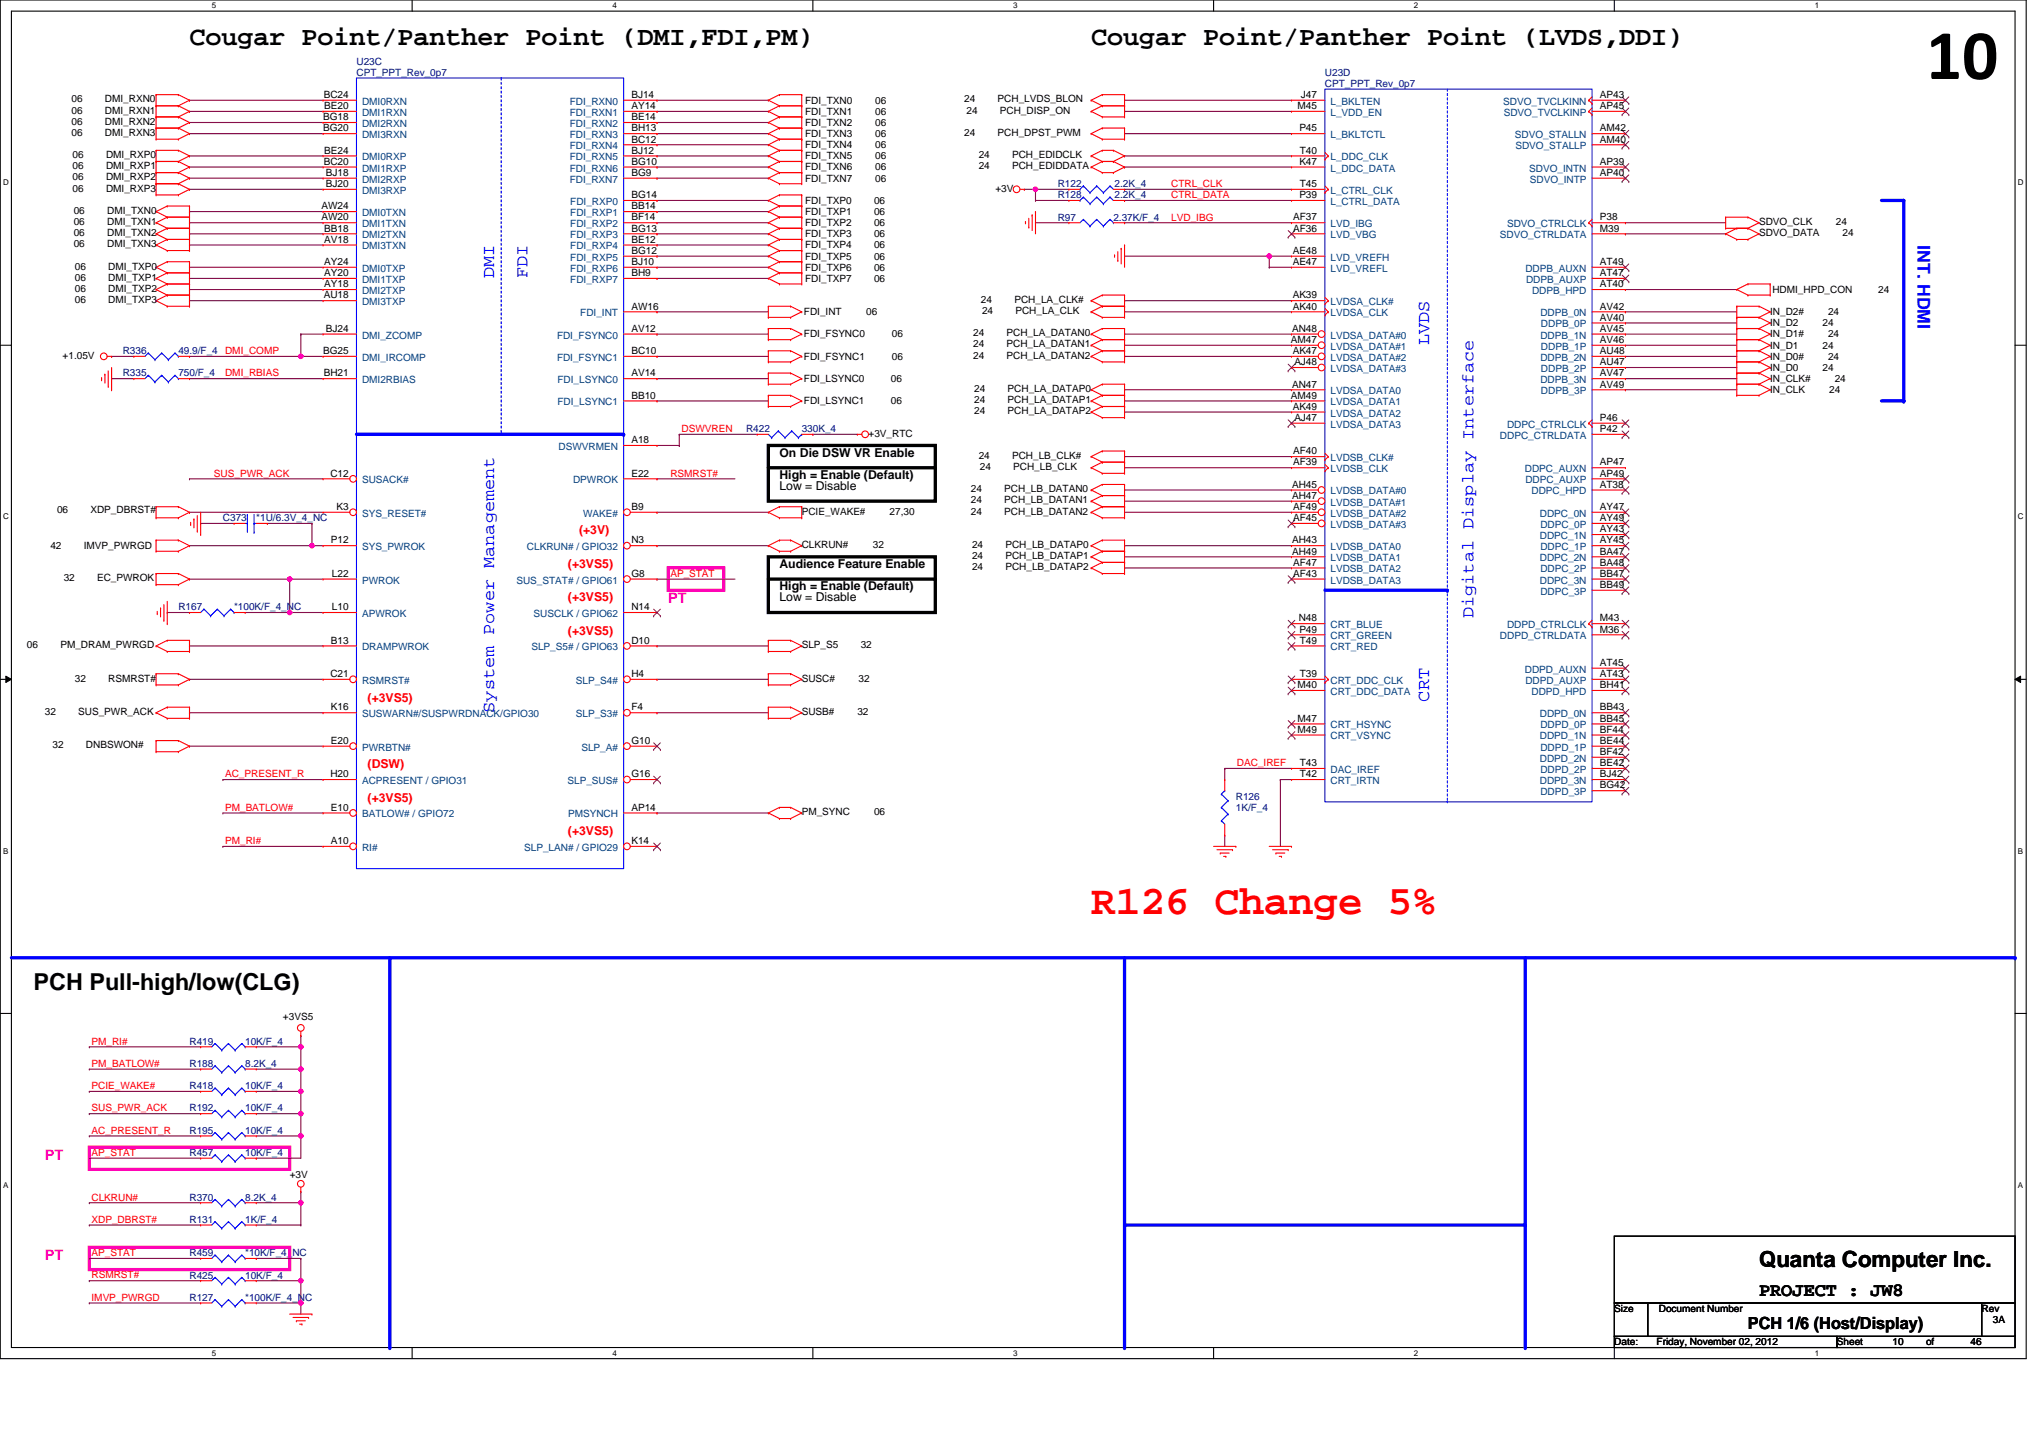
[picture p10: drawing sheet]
<svg xmlns="http://www.w3.org/2000/svg" width="297mm" height="210mm" viewBox="0 0 297 210" stroke-linecap="round" stroke-linejoin="round" font-family="sans-serif">
<defs><g id="words">
<text font-size="10.4" x="281.3" y="11.5">10</text>
<text font-size="6" fill="#f00" x="159.3" y="133.4">R126 Change 5%</text>
<g font-size="3.9">
<text x="27.7" y="6.5">Cougar Point/Panther Point (DMI,FDI,PM)</text>
<text x="159.3" y="6.5">Cougar Point/Panther Point (LVDS,DDI)</text>
</g>
<text font-size="3.4" x="4.9" y="144.5">PCH Pull-high/low(CLG)</text>
<text font-size="3.3" x="256.9" y="185">Quanta Computer Inc.</text>
<text font-size="2.8" x="256.9" y="189.2">PROJECT : JW8</text>
<g font-size="2.6" fill="#00f">
<text x="280" y="35.8" transform="rotate(90 280 35.8)">INT. HDMI</text>
<text x="72.1" y="40.6" transform="rotate(-90 72.1 40.6)">DMI</text>
<text x="77" y="40.6" transform="rotate(-90 77 40.6)">FDI</text>
<text x="208.7" y="50.4" transform="rotate(-90 208.7 50.4)">LVDS</text>
<text x="215.2" y="90.2" transform="rotate(-90 215.2 90.2)">Digital Display Interface</text>
<text x="72.1" y="104" transform="rotate(-90 72.1 104)">System Power Management</text>
<text x="208.7" y="102.4" transform="rotate(-90 208.7 102.4)">CRT</text>
</g>
<text font-size="2.4" x="255.3" y="194">PCH 1/6 (Host/Display)</text>
<g font-size="2.1" fill="#f0f">
<text x="97.6" y="88.1">PT</text>
<text x="6.5" y="169.3">PT</text>
<text x="6.5" y="184">PT</text>
</g>
<g font-size="1.8">
<text x="113.8" y="66.6">On Die DSW VR Enable</text>
<text x="113.8" y="69.9">High = Enable (Default)</text>
<text x="113.8" y="71.5">Low = Disable</text>
<text x="113.8" y="82.9">Audience Feature Enable</text>
<text x="113.8" y="86.1">High = Enable (Default)</text>
<text x="113.8" y="87.8">Low = Disable</text>
</g>
<g font-size="1.8" fill="#f00">
<text x="82.9" y="82.9">(+3VS5)</text>
<text x="84.6" y="78">(+3V)</text>
<text x="82.9" y="87.8">(+3VS5)</text>
<text x="82.9" y="92.6">(+3VS5)</text>
<text x="53.7" y="102.4">(+3VS5)</text>
<text x="53.7" y="112.2">(DSW)</text>
<text x="53.7" y="117">(+3VS5)</text>
<text x="82.9" y="121.9">(+3VS5)</text>
</g>
<g font-size="1.5" fill="#000080">
<text x="52.1" y="9.4">U23C</text>
<text x="52.1" y="11.1">CPT_PPT_Rev_0p7</text>
<text x="193.5" y="11.1">U23D</text>
<text x="193.5" y="12.7">CPT_PPT_Rev_0p7</text>
<text x="154.5" y="27.3">R122</text>
<text x="154.5" y="28.9">R128</text>
<text x="162.8" y="27.3">2.2K_4</text>
<text x="162.8" y="28.9">2.2K_4</text>
<text x="154.5" y="32.2">R97</text>
<text x="162.6" y="32.2">2.37K/F_4</text>
<text x="17.9" y="51.7">R336</text>
<text x="26" y="51.7">49.9/F_4</text>
<text x="17.9" y="55">R335</text>
<text x="26" y="55">750/F_4</text>
<text x="109" y="63.1">R422</text>
<text x="117.1" y="63.1">330K_4</text>
<text x="32.6" y="76.1">C373</text>
<text x="37.4" y="76.1">*1U/6.3V_4_NC</text>
<text x="26" y="89.1">R167</text>
<text x="34.2" y="89.1">*100K/F_4_NC</text>
<text x="180.5" y="116.7">R126</text>
<text x="180.5" y="118.4">1K/F_4</text>
<text x="27.7" y="152.5">R419</text>
<text x="27.7" y="155.7">R188</text>
<text x="35.8" y="152.5">10K/F_4</text>
<text x="35.8" y="155.7">8.2K_4</text>
<text x="27.7" y="159">R418</text>
<text x="35.8" y="159">10K/F_4</text>
<text x="27.7" y="165.5">R195</text>
<text x="27.7" y="162.2">R192</text>
<text x="35.8" y="165.5">10K/F_4</text>
<text x="35.8" y="162.2">10K/F_4</text>
<text x="27.7" y="168.7">R457</text>
<text x="35.8" y="168.7">10K/F_4</text>
<text x="27.7" y="178.5">R131</text>
<text x="27.7" y="175.2">R370</text>
<text x="35.8" y="178.5">1K/F_4</text>
<text x="35.8" y="175.2">8.2K_4</text>
<text x="27.7" y="183.4">R459</text>
<text x="35.8" y="183.4">*10K/F_4_NC</text>
<text x="27.7" y="189.9">R127</text>
<text x="27.7" y="186.6">R425</text>
<text x="35.8" y="189.9">*100K/F_4_NC</text>
<text x="35.8" y="186.6">10K/F_4</text>
</g>
<g font-size="1.5">
<text x="10.4" y="15">06</text>
<text x="10.4" y="16.6">06</text>
<text x="15.3" y="15">DMI_RXN0</text>
<text x="15.3" y="16.6">DMI_RXN1</text>
<text x="47.2" y="17.6">BG18</text>
<text x="47.3" y="14.3">BC24</text>
<text x="47.4" y="15.9">BE20</text>
<text x="92.2" y="14.3">BJ14</text>
<text x="92.2" y="15.9">AY14</text>
<text x="92.2" y="17.6">BE14</text>
<text x="117.6" y="15.1">FDI_TXN0</text>
<text x="117.6" y="16.8">FDI_TXN1</text>
<text x="127.8" y="15.1">06</text>
<text x="127.8" y="16.8">06</text>
<text x="140.8" y="15">24</text>
<text x="141.1" y="16.6">24</text>
<text x="145.7" y="15">PCH_LVDS_BLON</text>
<text x="146" y="16.6">PCH_DISP_ON</text>
<text x="189.5" y="15.9">M45</text>
<text x="190" y="14.3">J47</text>
<text x="233.6" y="15.9">AP45</text>
<text x="233.6" y="14.3">AP43</text>
<text x="10.4" y="18.2">06</text>
<text x="10.4" y="19.8">06</text>
<text x="10.6" y="23.1">06</text>
<text x="15.3" y="18.2">DMI_RXN2</text>
<text x="15.3" y="19.8">DMI_RXN3</text>
<text x="15.5" y="23.1">DMI_RXP0</text>
<text x="47.2" y="19.2">BG20</text>
<text x="47.4" y="22.4">BE24</text>
<text x="92.2" y="19.2">BH13</text>
<text x="92.2" y="20.8">BC12</text>
<text x="92.2" y="22.4">BJ12</text>
<text x="117.6" y="18.4">FDI_TXN2</text>
<text x="117.6" y="20">FDI_TXN3</text>
<text x="117.6" y="21.6">FDI_TXN4</text>
<text x="117.6" y="23.3">FDI_TXN5</text>
<text x="127.8" y="18.4">06</text>
<text x="127.8" y="20">06</text>
<text x="127.8" y="21.6">06</text>
<text x="127.8" y="23.3">06</text>
<text x="140.8" y="19.8">24</text>
<text x="142.9" y="23.1">24</text>
<text x="145.7" y="19.8">PCH_DPST_PWM</text>
<text x="147.8" y="23.1">PCH_EDIDCLK</text>
<text x="189.8" y="19.2">P45</text>
<text x="189.8" y="22.4">T40</text>
<text x="233.6" y="20.8">AM40</text>
<text x="233.6" y="19.2">AM42</text>
<text x="10.6" y="24.7">06</text>
<text x="10.6" y="26.3">06</text>
<text x="10.6" y="28">06</text>
<text x="15.5" y="24.7">DMI_RXP1</text>
<text x="15.5" y="26.3">DMI_RXP2</text>
<text x="15.5" y="28">DMI_RXP3</text>
<text x="47.3" y="24.1">BC20</text>
<text x="47.6" y="25.7">BJ18</text>
<text x="47.6" y="27.3">BJ20</text>
<text x="92.2" y="24.1">BG10</text>
<text x="92.2" y="25.7">BG9</text>
<text x="92.2" y="28.9">BG14</text>
<text x="117.6" y="24.9">FDI_TXN6</text>
<text x="117.6" y="26.5">FDI_TXN7</text>
<text x="117.6" y="29.8">FDI_TXP0</text>
<text x="127.6" y="29.8">06</text>
<text x="127.8" y="24.9">06</text>
<text x="127.8" y="26.5">06</text>
<text x="142.9" y="24.7">24</text>
<text x="145.4" y="28">+3V</text>
<text x="147.8" y="24.7">PCH_EDIDDATA</text>
<text x="189.8" y="28.9">P39</text>
<text x="189.8" y="24.1">K47</text>
<text x="189.8" y="27.3">T45</text>
<text x="233.6" y="25.7">AP40</text>
<text x="233.6" y="24.1">AP39</text>
<text x="10.8" y="31.2">06</text>
<text x="10.8" y="32.8">06</text>
<text x="10.8" y="34.5">06</text>
<text x="15.6" y="31.2">DMI_TXN0</text>
<text x="15.6" y="32.8">DMI_TXN1</text>
<text x="15.6" y="34.5">DMI_TXN2</text>
<text x="46.9" y="30.6">AW24</text>
<text x="46.9" y="32.2">AW20</text>
<text x="47.4" y="33.8">BB18</text>
<text x="47.4" y="35.4">AV18</text>
<text x="92.2" y="30.6">BB14</text>
<text x="92.2" y="32.2">BF14</text>
<text x="92.2" y="33.8">BG13</text>
<text x="92.2" y="35.4">BE12</text>
<text x="117.6" y="31.4">FDI_TXP1</text>
<text x="117.6" y="33">FDI_TXP2</text>
<text x="117.6" y="34.6">FDI_TXP3</text>
<text x="127.6" y="31.4">06</text>
<text x="127.6" y="33">06</text>
<text x="127.6" y="34.6">06</text>
<text x="188.9" y="32.2">AF37</text>
<text x="188.9" y="33.8">AF36</text>
<text x="233.6" y="32.2">P38</text>
<text x="233.6" y="33.8">M39</text>
<text x="256.9" y="34.5">SDVO_DATA</text>
<text x="256.9" y="32.8">SDVO_CLK</text>
<text x="268.1" y="32.8">24</text>
<text x="269.1" y="34.5">24</text>
<text x="10.8" y="36.1">06</text>
<text x="10.9" y="39.3">06</text>
<text x="10.9" y="41">06</text>
<text x="15.6" y="36.1">DMI_TXN3</text>
<text x="15.8" y="39.3">DMI_TXP0</text>
<text x="15.8" y="41">DMI_TXP1</text>
<text x="47.4" y="38.7">AY24</text>
<text x="47.4" y="40.3">AY20</text>
<text x="47.4" y="41.9">AY18</text>
<text x="92.2" y="37.1">BG12</text>
<text x="92.2" y="38.7">BJ10</text>
<text x="92.2" y="40.3">BH9</text>
<text x="117.6" y="36.3">FDI_TXP4</text>
<text x="117.6" y="37.9">FDI_TXP5</text>
<text x="117.6" y="39.5">FDI_TXP6</text>
<text x="117.6" y="41.1">FDI_TXP7</text>
<text x="127.6" y="36.3">06</text>
<text x="127.6" y="37.9">06</text>
<text x="127.6" y="39.5">06</text>
<text x="127.6" y="41.1">06</text>
<text x="188.8" y="37.1">AE48</text>
<text x="188.8" y="38.7">AE47</text>
<text x="233.6" y="38.7">AT49</text>
<text x="233.6" y="40.3">AT47</text>
<text x="233.6" y="41.9">AT40</text>
<text x="10.9" y="42.6">06</text>
<text x="10.9" y="44.2">06</text>
<text x="15.8" y="42.6">DMI_TXP2</text>
<text x="15.8" y="44.2">DMI_TXP3</text>
<text x="47.3" y="43.6">AU18</text>
<text x="92.2" y="45.2">AW16</text>
<text x="117.4" y="46">FDI_INT</text>
<text x="126.5" y="46">06</text>
<text x="143.3" y="44.2">24</text>
<text x="143.4" y="45.8">24</text>
<text x="148.1" y="44.2">PCH_LA_CLK#</text>
<text x="148.3" y="45.8">PCH_LA_CLK</text>
<text x="188.8" y="43.6">AK39</text>
<text x="188.8" y="45.2">AK40</text>
<text x="233.6" y="45.2">AV42</text>
<text x="233.6" y="46.8">AV40</text>
<text x="258.5" y="46">IN_D2#</text>
<text x="258.5" y="47.6">IN_D2</text>
<text x="258.8" y="42.8">HDMI_HPD_CON</text>
<text x="266.1" y="47.6">24</text>
<text x="267" y="46">24</text>
<text x="274.3" y="42.8">24</text>
<text x="9.1" y="52.3">+1.05V</text>
<text x="47.2" y="51.7">BG25</text>
<text x="47.6" y="48.4">BJ24</text>
<text x="92.2" y="48.4">AV12</text>
<text x="92.2" y="51.7">BC10</text>
<text x="117.4" y="49.3">FDI_FSYNC0</text>
<text x="117.4" y="52.5">FDI_FSYNC1</text>
<text x="130.3" y="49.3">06</text>
<text x="130.3" y="52.5">06</text>
<text x="142.1" y="49.1">24</text>
<text x="142.1" y="52.3">24</text>
<text x="142.1" y="50.7">24</text>
<text x="147" y="49.1">PCH_LA_DATAN0</text>
<text x="147" y="52.3">PCH_LA_DATAN2</text>
<text x="147" y="50.7">PCH_LA_DATAN1</text>
<text x="188.5" y="50.1">AM47</text>
<text x="188.7" y="48.4">AN48</text>
<text x="188.8" y="51.7">AK47</text>
<text x="189" y="53.3">AJ48</text>
<text x="233.6" y="48.4">AV45</text>
<text x="233.6" y="51.7">AU48</text>
<text x="233.6" y="50.1">AV46</text>
<text x="233.6" y="53.3">AU47</text>
<text x="258.5" y="52.5">IN_D0#</text>
<text x="258.5" y="49.3">IN_D1#</text>
<text x="258.5" y="50.9">IN_D1</text>
<text x="266.1" y="50.9">24</text>
<text x="267" y="52.5">24</text>
<text x="267" y="49.3">24</text>
<text x="47.3" y="54.9">BH21</text>
<text x="92.2" y="54.9">AV14</text>
<text x="92.2" y="58.2">BB10</text>
<text x="117.4" y="55.8">FDI_LSYNC0</text>
<text x="117.4" y="59">FDI_LSYNC1</text>
<text x="130.1" y="55.8">06</text>
<text x="130.1" y="59">06</text>
<text x="142.3" y="58.9">24</text>
<text x="142.3" y="57.2">24</text>
<text x="147.2" y="58.9">PCH_LA_DATAP1</text>
<text x="147.2" y="57.2">PCH_LA_DATAP0</text>
<text x="188.5" y="58.2">AM49</text>
<text x="188.7" y="56.6">AN47</text>
<text x="188.8" y="59.8">AK49</text>
<text x="233.6" y="54.9">AV47</text>
<text x="233.6" y="56.6">AV49</text>
<text x="258.5" y="55.8">IN_CLK#</text>
<text x="258.5" y="57.4">IN_CLK</text>
<text x="258.5" y="54.1">IN_D0</text>
<text x="266.1" y="54.1">24</text>
<text x="267.1" y="57.4">24</text>
<text x="267.9" y="55.8">24</text>
<text x="92.2" y="64.7">A18</text>
<text x="126.8" y="63.7">+3V_RTC</text>
<text x="142.3" y="60.5">24</text>
<text x="147.2" y="60.5">PCH_LA_DATAP2</text>
<text x="189" y="61.4">AJ47</text>
<text x="233.6" y="61.4">P46</text>
<text x="233.6" y="63.1">P42</text>
<text x="48.2" y="69.6">C12</text>
<text x="92.2" y="69.6">E22</text>
<text x="141.8" y="71.9">24</text>
<text x="142.9" y="67">24</text>
<text x="143.1" y="68.6">24</text>
<text x="146.7" y="71.9">PCH_LB_DATAN0</text>
<text x="147.8" y="67">PCH_LB_CLK#</text>
<text x="148" y="68.6">PCH_LB_CLK</text>
<text x="188.7" y="71.2">AH45</text>
<text x="188.9" y="66.3">AF40</text>
<text x="188.9" y="67.9">AF39</text>
<text x="233.6" y="67.9">AP47</text>
<text x="233.6" y="69.6">AP49</text>
<text x="233.6" y="71.2">AT38</text>
<text x="8.3" y="74.9">06</text>
<text x="13.2" y="74.9">XDP_DBRST#</text>
<text x="49.1" y="74.4">K3</text>
<text x="92.2" y="74.4">B9</text>
<text x="117.1" y="75.1">PCIE_WAKE#</text>
<text x="129.9" y="75.1">27,30</text>
<text x="141.8" y="73.5">24</text>
<text x="141.8" y="75.1">24</text>
<text x="146.7" y="73.5">PCH_LB_DATAN1</text>
<text x="146.7" y="75.1">PCH_LB_DATAN2</text>
<text x="188.7" y="72.8">AH47</text>
<text x="188.9" y="74.4">AF49</text>
<text x="188.9" y="76.1">AF45</text>
<text x="233.6" y="74.4">AY47</text>
<text x="233.6" y="77.7">AY43</text>
<text x="233.6" y="76.1">AY49</text>
<text x="7.4" y="80.1">42</text>
<text x="12.2" y="80.1">IMVP_PWRGD</text>
<text x="48.3" y="79.3">P12</text>
<text x="92.2" y="79.3">N3</text>
<text x="117.1" y="80">CLKRUN#</text>
<text x="127.5" y="80">32</text>
<text x="142" y="80">24</text>
<text x="142" y="81.6">24</text>
<text x="142" y="83.2">24</text>
<text x="146.8" y="80">PCH_LB_DATAP0</text>
<text x="146.8" y="81.6">PCH_LB_DATAP1</text>
<text x="146.8" y="83.2">PCH_LB_DATAP2</text>
<text x="188.7" y="79.3">AH43</text>
<text x="188.7" y="80.9">AH49</text>
<text x="188.9" y="82.6">AF47</text>
<text x="233.6" y="80.9">BA47</text>
<text x="233.6" y="79.3">AY45</text>
<text x="233.6" y="82.6">BA48</text>
<text x="9.3" y="84.9">32</text>
<text x="14.2" y="84.9">EC_PWROK</text>
<text x="48.5" y="84.2">L22</text>
<text x="48.5" y="89.1">L10</text>
<text x="92.2" y="84.2">G8</text>
<text x="92.2" y="89.1">N14</text>
<text x="188.9" y="84.2">AF43</text>
<text x="233.6" y="84.2">BB47</text>
<text x="233.6" y="85.8">BB49</text>
<text x="3.9" y="94.6">06</text>
<text x="8.8" y="94.6">PM_DRAM_PWRGD</text>
<text x="48.3" y="94">B13</text>
<text x="92.2" y="94">D10</text>
<text x="117.1" y="94.6">SLP_S5</text>
<text x="125.7" y="94.6">32</text>
<text x="189.7" y="90.7">N48</text>
<text x="189.8" y="92.3">P49</text>
<text x="189.8" y="94">T49</text>
<text x="233.6" y="90.7">M43</text>
<text x="233.6" y="92.3">M36</text>
<text x="10.9" y="99.5">32</text>
<text x="15.8" y="99.5">RSMRST#</text>
<text x="48.2" y="98.8">C21</text>
<text x="92.2" y="98.8">H4</text>
<text x="117.1" y="99.5">SUSC#</text>
<text x="125.4" y="99.5">32</text>
<text x="189.5" y="100.5">M40</text>
<text x="189.8" y="98.8">T39</text>
<text x="233.6" y="97.2">AT45</text>
<text x="233.6" y="98.8">AT43</text>
<text x="233.6" y="100.5">BH41</text>
<text x="6.5" y="104.4">32</text>
<text x="11.4" y="104.4">SUS_PWR_ACK</text>
<text x="48.3" y="103.7">K16</text>
<text x="92.2" y="103.7">F4</text>
<text x="117.1" y="104.4">SUSB#</text>
<text x="125.2" y="104.4">32</text>
<text x="189.5" y="105.3">M47</text>
<text x="189.5" y="107">M49</text>
<text x="233.6" y="103.7">BB43</text>
<text x="233.6" y="107">BF44</text>
<text x="233.6" y="105.3">BB45</text>
<text x="7.7" y="109.2">32</text>
<text x="12.6" y="109.2">DNBSWON#</text>
<text x="48.2" y="113.5">H20</text>
<text x="48.3" y="108.6">E20</text>
<text x="92.2" y="113.5">G16</text>
<text x="92.2" y="108.6">G10</text>
<text x="189.8" y="113.5">T42</text>
<text x="189.8" y="111.8">T43</text>
<text x="233.6" y="110.2">BF42</text>
<text x="233.6" y="113.5">BJ42</text>
<text x="233.6" y="111.8">BE42</text>
<text x="233.6" y="108.6">BE44</text>
<text x="48.3" y="118.3">E10</text>
<text x="92.2" y="118.3">AP14</text>
<text x="117.1" y="119">PM_SYNC</text>
<text x="127.6" y="119">06</text>
<text x="233.6" y="115.1">BG42</text>
<text x="48.3" y="123.2">A10</text>
<text x="92.2" y="123.2">K14</text>
<text x="41.3" y="148.9">+3VS5</text>
<text x="42.3" y="172">+3V</text>
<text x="235.8" y="191.5">Size</text>
<text x="242.3" y="191.5">Document Number</text>
<text x="289.4" y="191.5">Rev</text>
<text x="235.8" y="196.4">Date:</text>
<text x="241.9" y="196.4">Friday, November 02, 2012</text>
<text x="268.3" y="196.4">Sheet</text>
<text x="276.4" y="196.4">10</text>
<text x="281.3" y="196.4">of</text>
<text x="287.8" y="196.4">46</text>
<text x="291" y="193.1">3A</text>
</g>
<g font-size="1.5" fill="#004080">
<text x="52.9" y="15.3">DMI0RXN</text>
<text x="52.9" y="16.9">DMI1RXN</text>
<text x="83.2" y="15.3">FDI_RXN0</text>
<text x="83.2" y="16.9">FDI_RXN1</text>
<text x="194.3" y="15.3">L_BKLTEN</text>
<text x="194.3" y="16.9">L_VDD_EN</text>
<text x="219.5" y="15.3">SDVO_TVCLKINN</text>
<text x="219.6" y="16.9">SDVO_TVCLKINP</text>
<text x="52.9" y="18.5">DMI2RXN</text>
<text x="52.9" y="20.2">DMI3RXN</text>
<text x="52.9" y="23.4">DMI0RXP</text>
<text x="83.2" y="18.5">FDI_RXN2</text>
<text x="83.2" y="20.2">FDI_RXN3</text>
<text x="83.2" y="21.8">FDI_RXN4</text>
<text x="83.2" y="23.4">FDI_RXN5</text>
<text x="194.3" y="20.2">L_BKLTCTL</text>
<text x="194.3" y="23.4">L_DDC_CLK</text>
<text x="221.2" y="20.2">SDVO_STALLN</text>
<text x="221.3" y="21.8">SDVO_STALLP</text>
<text x="52.9" y="25">DMI1RXP</text>
<text x="52.9" y="26.7">DMI2RXP</text>
<text x="52.9" y="28.3">DMI3RXP</text>
<text x="83.2" y="25">FDI_RXN6</text>
<text x="83.2" y="26.7">FDI_RXN7</text>
<text x="83.3" y="29.9">FDI_RXP0</text>
<text x="194.3" y="28.3">L_CTRL_CLK</text>
<text x="194.3" y="29.9">L_CTRL_DATA</text>
<text x="194.3" y="25">L_DDC_DATA</text>
<text x="223.3" y="25">SDVO_INTN</text>
<text x="223.4" y="26.7">SDVO_INTP</text>
<text x="52.9" y="31.5">DMI0TXN</text>
<text x="52.9" y="33.2">DMI1TXN</text>
<text x="52.9" y="34.8">DMI2TXN</text>
<text x="83.3" y="31.5">FDI_RXP1</text>
<text x="83.3" y="33.2">FDI_RXP2</text>
<text x="83.3" y="34.8">FDI_RXP3</text>
<text x="194.3" y="33.2">LVD_IBG</text>
<text x="194.3" y="34.8">LVD_VBG</text>
<text x="219" y="34.8">SDVO_CTRLDATA</text>
<text x="220.1" y="33.2">SDVO_CTRLCLK</text>
<text x="52.9" y="36.4">DMI3TXN</text>
<text x="52.9" y="39.7">DMI0TXP</text>
<text x="52.9" y="41.3">DMI1TXP</text>
<text x="83.3" y="36.4">FDI_RXP4</text>
<text x="83.3" y="38">FDI_RXP5</text>
<text x="83.3" y="39.7">FDI_RXP6</text>
<text x="83.3" y="41.3">FDI_RXP7</text>
<text x="194.3" y="38">LVD_VREFH</text>
<text x="194.3" y="39.7">LVD_VREFL</text>
<text x="222.8" y="39.7">DDPB_AUXN</text>
<text x="222.9" y="41.3">DDPB_AUXP</text>
<text x="52.9" y="42.9">DMI2TXP</text>
<text x="52.9" y="44.5">DMI3TXP</text>
<text x="84.7" y="46.2">FDI_INT</text>
<text x="194.3" y="44.5">LVDSA_CLK#</text>
<text x="194.3" y="46.2">LVDSA_CLK</text>
<text x="223.7" y="42.9">DDPB_HPD</text>
<text x="225" y="46.2">DDPB_0N</text>
<text x="225" y="47.8">DDPB_0P</text>
<text x="52.9" y="49.4">DMI_ZCOMP</text>
<text x="52.9" y="52.7">DMI_IRCOMP</text>
<text x="81.3" y="49.4">FDI_FSYNC0</text>
<text x="81.3" y="52.7">FDI_FSYNC1</text>
<text x="194.3" y="49.4">LVDSA_DATA#0</text>
<text x="194.3" y="51">LVDSA_DATA#1</text>
<text x="194.3" y="52.7">LVDSA_DATA#2</text>
<text x="225" y="49.4">DDPB_1N</text>
<text x="225" y="52.7">DDPB_2N</text>
<text x="225" y="51">DDPB_1P</text>
<text x="52.9" y="55.9">DMI2RBIAS</text>
<text x="81.4" y="55.9">FDI_LSYNC0</text>
<text x="81.4" y="59.2">FDI_LSYNC1</text>
<text x="194.3" y="54.3">LVDSA_DATA#3</text>
<text x="194.3" y="57.6">LVDSA_DATA0</text>
<text x="194.3" y="59.2">LVDSA_DATA1</text>
<text x="225" y="55.9">DDPB_3N</text>
<text x="225" y="54.3">DDPB_2P</text>
<text x="225" y="57.6">DDPB_3P</text>
<text x="81.6" y="65.7">DSWVRMEN</text>
<text x="194.3" y="60.8">LVDSA_DATA2</text>
<text x="194.3" y="62.4">LVDSA_DATA3</text>
<text x="219" y="64.1">DDPC_CTRLDATA</text>
<text x="220.1" y="62.4">DDPC_CTRLCLK</text>
<text x="52.9" y="70.6">SUSACK#</text>
<text x="83.7" y="70.6">DPWROK</text>
<text x="194.3" y="67.3">LVDSB_CLK#</text>
<text x="194.3" y="68.9">LVDSB_CLK</text>
<text x="222.7" y="68.9">DDPC_AUXN</text>
<text x="222.8" y="70.6">DDPC_AUXP</text>
<text x="52.9" y="75.4">SYS_RESET#</text>
<text x="85.2" y="75.4">WAKE#</text>
<text x="194.3" y="72.2">LVDSB_DATA#0</text>
<text x="194.3" y="73.8">LVDSB_DATA#1</text>
<text x="194.3" y="75.4">LVDSB_DATA#2</text>
<text x="194.3" y="77.1">LVDSB_DATA#3</text>
<text x="223.7" y="72.2">DDPC_HPD</text>
<text x="224.9" y="75.4">DDPC_0N</text>
<text x="225" y="77.1">DDPC_0P</text>
<text x="52.9" y="80.3">SYS_PWROK</text>
<text x="77" y="80.3">CLKRUN# / GPIO32</text>
<text x="194.3" y="80.3">LVDSB_DATA0</text>
<text x="194.3" y="81.9">LVDSB_DATA1</text>
<text x="194.3" y="83.6">LVDSB_DATA2</text>
<text x="224.9" y="78.7">DDPC_1N</text>
<text x="224.9" y="81.9">DDPC_2N</text>
<text x="225" y="80.3">DDPC_1P</text>
<text x="225" y="83.6">DDPC_2P</text>
<text x="52.9" y="85.2">PWROK</text>
<text x="75.4" y="85.2">SUS_STAT# / GPIO61</text>
<text x="194.3" y="85.2">LVDSB_DATA3</text>
<text x="224.9" y="85.2">DDPC_3N</text>
<text x="225" y="86.8">DDPC_3P</text>
<text x="52.9" y="94.9">DRAMPWROK</text>
<text x="52.9" y="90.1">APWROK</text>
<text x="77.6" y="94.9">SLP_S5# / GPIO63</text>
<text x="77.9" y="90.1">SUSCLK / GPIO62</text>
<text x="194.3" y="91.7">CRT_BLUE</text>
<text x="194.3" y="93.3">CRT_GREEN</text>
<text x="194.3" y="94.9">CRT_RED</text>
<text x="219" y="93.3">DDPD_CTRLDATA</text>
<text x="220.1" y="91.7">DDPD_CTRLCLK</text>
<text x="52.9" y="99.8">RSMRST#</text>
<text x="84.1" y="99.8">SLP_S4#</text>
<text x="194.3" y="99.8">CRT_DDC_CLK</text>
<text x="194.3" y="101.4">CRT_DDC_DATA</text>
<text x="222.7" y="98.2">DDPD_AUXN</text>
<text x="222.8" y="99.8">DDPD_AUXP</text>
<text x="223.7" y="101.4">DDPD_HPD</text>
<text x="52.9" y="104.7">SUSWARN#/SUSPWRDNACK/GPIO30</text>
<text x="84.1" y="104.7">SLP_S3#</text>
<text x="194.3" y="106.3">CRT_HSYNC</text>
<text x="194.3" y="107.9">CRT_VSYNC</text>
<text x="224.9" y="104.7">DDPD_0N</text>
<text x="224.9" y="107.9">DDPD_1N</text>
<text x="225" y="106.3">DDPD_0P</text>
<text x="52.9" y="109.6">PWRBTN#</text>
<text x="84.9" y="109.6">SLP_A#</text>
<text x="194.3" y="112.8">DAC_IREF</text>
<text x="224.9" y="111.2">DDPD_2N</text>
<text x="225" y="112.8">DDPD_2P</text>
<text x="225" y="109.6">DDPD_1P</text>
<text x="52.9" y="114.4">ACPRESENT / GPIO31</text>
<text x="52.9" y="119.3">BATLOW# / GPIO72</text>
<text x="82.9" y="114.4">SLP_SUS#</text>
<text x="83" y="119.3">PMSYNCH</text>
<text x="194.3" y="114.4">CRT_IRTN</text>
<text x="224.9" y="114.4">DDPD_3N</text>
<text x="225" y="116.1">DDPD_3P</text>
<text x="52.9" y="124.2">RI#</text>
<text x="76.5" y="124.2">SLP_LAN# / GPIO29</text>
</g>
<g font-size="1.5" fill="#f00">
<text x="171.1" y="27.3">CTRL_CLK</text>
<text x="171.1" y="28.9">CTRL_DATA</text>
<text x="171.1" y="32.2">LVD_IBG</text>
<text x="32.9" y="51.7">DMI_COMP</text>
<text x="32.9" y="54.9">DMI_RBIAS</text>
<text x="99.5" y="63.1">DSWVREN</text>
<text x="31.2" y="69.6">SUS_PWR_ACK</text>
<text x="97.9" y="69.6">RSMRST#</text>
<text x="97.9" y="84.2">AP_STAT</text>
<text x="32.9" y="113.5">AC_PRESENT_R</text>
<text x="180.6" y="111.8">DAC_IREF</text>
<text x="32.9" y="118.3">PM_BATLOW#</text>
<text x="32.9" y="123.2">PM_RI#</text>
<text x="13.4" y="152.5">PM_RI#</text>
<text x="13.4" y="155.7">PM_BATLOW#</text>
<text x="13.4" y="159">PCIE_WAKE#</text>
<text x="13.4" y="165.5">AC_PRESENT_R</text>
<text x="13.4" y="162.2">SUS_PWR_ACK</text>
<text x="13.4" y="168.7">AP_STAT</text>
<text x="13.4" y="175.2">CLKRUN#</text>
<text x="13.4" y="178.5">XDP_DBRST#</text>
<text x="13.4" y="183.4">AP_STAT</text>
<text x="13.4" y="189.9">IMVP_PWRGD</text>
<text x="13.4" y="186.6">RSMRST#</text>
</g>
<g font-size="1.2">
<text x="30.9" y="1.2">5</text>
<text x="89.4" y="1.2">4</text>
<text x="148" y="1.2">3</text>
<text x="206.5" y="1.2">2</text>
<text x="265" y="1.2">1</text>
<text x=".4" y="27.1">D</text>
<text x="294.7" y="27.1">D</text>
<text x=".4" y="75.8">C</text>
<text x="294.7" y="75.8">C</text>
<text x=".4" y="124.6">B</text>
<text x="294.7" y="124.6">B</text>
<text x=".4" y="173.4">A</text>
<text x="294.7" y="173.4">A</text>
<text x="30.9" y="197.9">5</text>
<text x="89.4" y="197.9">4</text>
<text x="148" y="197.9">3</text>
<text x="206.5" y="197.9">2</text>
<text x="265" y="197.9">1</text>
</g>
</g></defs>
<path d="M0 0h295.9v198.3h-295.9zM1.7 1.6h292.6v195.1h-292.6z" fill="none" stroke="#000" stroke-width=".16"/>
<g fill="#fff">
<path d="M30.9 .2h.7v1.3h-.7z"/>
<path d="M30.9 196.9h.7v1.3h-.7z"/>
</g>
<path d="M60.2 0v1.6M60.2 196.7v1.6" fill="none" stroke="#000" stroke-width=".16"/>
<g fill="#fff">
<path d="M89.4 .2h.7v1.3h-.7z"/>
<path d="M89.4 196.9h.7v1.3h-.7z"/>
</g>
<path d="M118.7 0v1.6M118.7 196.7v1.6" fill="none" stroke="#000" stroke-width=".16"/>
<g fill="#fff">
<path d="M148 .2h.6v1.3h-.6z"/>
<path d="M148 196.9h.6v1.3h-.6z"/>
</g>
<path d="M177.2 0v1.6M177.2 196.7v1.6" fill="none" stroke="#000" stroke-width=".16"/>
<g fill="#fff">
<path d="M206.5 .2h.6v1.3h-.6z"/>
<path d="M206.5 196.9h.6v1.3h-.6z"/>
</g>
<path d="M235.8 0v1.6M235.8 196.7v1.6" fill="none" stroke="#000" stroke-width=".16"/>
<g fill="#fff">
<path d="M265 .2h.7v1.3h-.7z"/>
<path d="M265 196.9h.7v1.3h-.7z"/>
<path d="M.4 26h.9v1.3h-.9z"/>
<path d="M294.7 26h.8v1.3h-.8z"/>
<path d="M.4 74.8h.9v1.3h-.9z"/>
<path d="M294.7 74.8h.8v1.3h-.8z"/>
</g>
<path d="M0 50.4h1.7M294.3 50.4h1.6" fill="none" stroke="#000" stroke-width=".16"/>
<g fill="#fff">
<path d="M.4 123.5h.8v1.3h-.8z"/>
<path d="M294.7 123.5h.8v1.3h-.8z"/>
</g>
<path d="M0 99.2h1.7M294.3 99.2h1.6" fill="none" stroke="#000" stroke-width=".16"/>
<path d="M.9 98.7l.8 .5-.8 .4zM294.3 99.2l.8-.5v.9z" fill="#000"/>
<path d="M.9 98.7l.8 .5-.8 .4zM294.3 99.2l.8-.5v.9z" fill="none" stroke="#000" stroke-width=".15"/>
<g fill="#fff">
<path d="M.4 172.3h.8v1.3h-.8z"/>
<path d="M294.7 172.3h.8v1.3h-.8z"/>
</g>
<path d="M0 147.9h1.7M294.3 147.9h1.6" fill="none" stroke="#000" stroke-width=".16"/>
<path d="M1.7 139.8h292.6" fill="none" stroke="#00f" stroke-width=".48"/>
<circle cx="294.3" cy="139.8" r=".24" fill="#00f"/>
<path d="M56.9 139.8v56.9" fill="none" stroke="#00f" stroke-width=".48"/>
<circle cx="56.9" cy="196.7" r=".24" fill="#00f"/>
<path d="M164.2 178.8h58.5" fill="none" stroke="#00f" stroke-width=".48"/>
<circle cx="222.7" cy="178.8" r=".24" fill="#00f"/>
<path d="M164.2 139.8v56.9" fill="none" stroke="#00f" stroke-width=".48"/>
<circle cx="164.2" cy="196.7" r=".24" fill="#00f"/>
<path d="M222.7 139.8v56.9" fill="none" stroke="#00f" stroke-width=".48"/>
<circle cx="222.7" cy="196.7" r=".24" fill="#00f"/>
<path d="M274.8 29.3h3.2" fill="none" stroke="#00f" stroke-width=".48"/>
<circle cx="278" cy="29.3" r=".24" fill="#00f"/>
<path d="M278 29.3v29.2" fill="none" stroke="#00f" stroke-width=".48"/>
<circle cx="278" cy="58.5" r=".24" fill="#00f"/>
<path d="M274.8 58.5h3.2" fill="none" stroke="#00f" stroke-width=".48"/>
<circle cx="278" cy="58.5" r=".24" fill="#00f"/>
<path d="M112.2 65h24.4v8.2h-24.4zM112.2 68.3h24.4M112.2 81.3h24.4v8.1h-24.4zM112.2 84.5h24.4" fill="none" stroke="#000" stroke-width=".48"/>
<g fill="#000">
<circle cx="136.6" cy="68.3" r=".24"/>
<circle cx="136.6" cy="84.5" r=".24"/>
</g>
<path d="M97.6 82.9h8.1v3.3h-8.1zM13 167.4h29.3v3.3h-29.3zM13 182.1h29.3v3.2h-29.3z" fill="none" stroke="#f0f" stroke-width=".48"/>
<g fill="none" stroke="#800040" stroke-width=".16">
<path d="M27.7 14.6h.1M27.7 16.3h.1M27.7 17.9h.1M27.7 19.5h.1M27.7 14.6h19.5M27.7 16.3h19.5M27.7 17.9h19.5M27.7 19.5h19.5M27.7 22.8h.1M27.7 24.4h.1M27.7 26h.1M27.7 27.6h.1"/>
<path d="M27.7 30.9h.1M27.7 32.5h.1M27.7 34.1h.1M27.7 35.8h.1M27.7 39h.1M27.7 22.8h19.5M27.7 24.4h19.5M27.7 26h19.5M27.7 27.6h19.5M27.7 30.9h19.5M27.7 32.5h19.5M27.7 34.1h19.5"/>
<path d="M27.7 35.8h19.5M27.7 39h19.5M27.7 40.6h.1M27.7 42.3h.1M27.7 43.9h.1M27.7 40.6h19.5M27.7 42.3h19.5M27.7 43.9h19.5M43.9 48.8h.1M43.9 48.8h3.3M43.9 48.8v3.2M27.7 99.2h.1"/>
<path d="M27.7 99.2h19.5M27.7 104h.1M27.7 108.9h.1M27.7 104h19.5M27.7 108.9h19.5M32.6 113.8h.1M32.6 113.8h14.6M95.9 118.7h.1M95.9 118.7h16.3M178.9 112.2h.1M178.9 112.2h9.7M178.9 112.2v1.6"/>
<path d="M187 113.8h.1M187 113.8h1.6M187 113.8v9.7"/>
</g>
<circle cx="43.9" cy="52" r=".32" fill="#f0f"/>
<circle cx="43.9" cy="52" r=".32" fill="none" stroke="#f0f" stroke-width=".16"/>
<g fill="none" stroke="#800040" stroke-width=".16">
<path d="M95.9 16.3h.1M95.9 14.6h.1M95.9 17.9h.1M95.9 19.5h.1M95.9 16.3h16.3M95.9 14.6h16.3M95.9 17.9h16.3M95.9 19.5h16.3M164.2 16.3h.1M164.2 14.6h.1M164.2 19.5h.1M164.2 16.3h24.4"/>
<path d="M164.2 14.6h24.4M164.2 19.5h24.4M95.9 21.1h.1M95.9 22.8h.1M95.9 24.4h.1M95.9 26h.1M95.9 35.8h.1M95.9 37.4h.1M95.9 39h.1M95.9 30.9h.1M95.9 29.3h.1M95.9 32.5h.1"/>
<path d="M95.9 34.1h.1M95.9 21.1h16.3M95.9 22.8h16.3M95.9 24.4h16.3M95.9 26h16.3M95.9 35.8h16.3M95.9 37.4h16.3M95.9 39h16.3M95.9 30.9h16.3M95.9 29.3h16.3M95.9 32.5h16.3M95.9 34.1h16.3"/>
<path d="M164.2 22.8h.1M164.2 24.4h.1M164.2 27.6h.1M164.2 29.3h.1M164.2 32.5h.1M164.2 37.4h.1M164.2 22.8h24.4M164.2 24.4h24.4M164.2 37.4h24.4M164.2 29.3h24.4M164.2 32.5h24.4M164.2 27.6h24.4"/>
<path d="M185.4 37.4h.1M16.3 55.3h.1M16.3 55.3h3.2M27.7 55.3h.1M27.7 55.3h19.5M43.9 52h.1M43.9 52h3.3M95.9 40.6h.1M95.9 45.5h.1M95.9 48.8h.1M95.9 52h.1M95.9 55.3h.1"/>
<path d="M95.9 58.5h.1M95.9 52h16.3M95.9 55.3h16.3M95.9 40.6h16.3M95.9 45.5h16.3M95.9 48.8h16.3M95.9 58.5h16.3M27.7 74.8h.1M27.7 74.8h19.5M45.6 79.7h.1M45.6 79.7h1.6M95.9 74.8h.1"/>
<path d="M95.9 79.7h.1M95.9 79.7h16.3M95.9 74.8h16.3M42.3 89.4h.1M42.3 89.4h4.9M95.9 94.3h.1M95.9 94.3h16.3M32.6 118.7h.1M32.6 118.7h14.6M32.6 123.5h.1M32.6 123.5h14.6"/>
</g>
<circle cx="185.4" cy="37.4" r=".32" fill="#f0f"/>
<circle cx="185.4" cy="37.4" r=".32" fill="none" stroke="#f0f" stroke-width=".16"/>
<g fill="none" stroke="#800040" stroke-width=".16">
<path d="M185.4 37.4h.1M185.4 39h.1M185.4 37.4v1.6M185.4 39h3.2M164.2 45.5h.1M164.2 43.9h.1M164.2 48.8h.1M164.2 52h.1M164.2 50.4h.1M164.2 56.9h.1M164.2 58.5h.1M164.2 45.5h24.4"/>
<path d="M164.2 43.9h24.4M164.2 48.8h24.4M164.2 52h24.4M164.2 50.4h24.4M164.2 56.9h24.4M164.2 58.5h24.4M27.7 79.7h.1M27.7 79.7h17.9M95.9 69.9h.1M95.9 69.9h11.4M164.2 60.1h.1M164.2 68.3h.1"/>
<path d="M164.2 66.6h.1M164.2 71.5h.1M164.2 79.7h.1M164.2 74.8h.1M164.2 73.2h.1M164.2 60.1h24.4M164.2 68.3h24.4M164.2 66.6h24.4M164.2 71.5h24.4M164.2 79.7h24.4M164.2 74.8h24.4M164.2 73.2h24.4"/>
<path d="M95.9 99.2h.1M95.9 99.2h16.3M164.2 82.9h.1M164.2 81.3h.1M164.2 82.9h24.4M164.2 81.3h24.4M95.9 104h.1M95.9 104h16.3"/>
</g>
<circle cx="45.6" cy="79.7" r=".32" fill="#f0f"/>
<circle cx="45.6" cy="79.7" r=".32" fill="none" stroke="#f0f" stroke-width=".16"/>
<path d="M42.3 84.5h.1M42.3 84.5h4.9M37.4 178.8h6.5M43.9 178.8h.1M43.9 175.6h.1M43.9 175.6v3.2M37.4 190.2h6.5M43.9 190.2h.1M43.9 190.2v1.6" fill="none" stroke="#800040" stroke-width=".16"/>
<circle cx="43.9" cy="190.2" r=".32" fill="#f0f"/>
<circle cx="43.9" cy="190.2" r=".32" fill="none" stroke="#f0f" stroke-width=".16"/>
<path d="M13 175.6h.1M13 175.6h16.3M37.4 175.6h6.5M43.9 175.6h.1M13 190.2h.1M13 190.2h16.3" fill="none" stroke="#800040" stroke-width=".16"/>
<circle cx="43.9" cy="175.6" r=".32" fill="#f0f"/>
<circle cx="43.9" cy="175.6" r=".32" fill="none" stroke="#f0f" stroke-width=".16"/>
<path d="M43.9 173.9h.1M43.9 173.9v1.7M13 186.9h.1M13 186.9h16.3M37.4 186.9h6.5M43.9 186.9h.1" fill="none" stroke="#800040" stroke-width=".16"/>
<circle cx="43.9" cy="186.9" r=".32" fill="#f0f"/>
<circle cx="43.9" cy="186.9" r=".32" fill="none" stroke="#f0f" stroke-width=".16"/>
<path d="M13 178.8h.1M13 178.8h16.3M37.4 162.6h6.5M43.9 162.6h.1" fill="none" stroke="#800040" stroke-width=".16"/>
<circle cx="43.9" cy="162.6" r=".32" fill="#f0f"/>
<circle cx="43.9" cy="162.6" r=".32" fill="none" stroke="#f0f" stroke-width=".16"/>
<path d="M43.9 159.3h.1M43.9 159.3v3.3M37.4 165.8h6.5M43.9 165.8h.1" fill="none" stroke="#800040" stroke-width=".16"/>
<circle cx="43.9" cy="165.8" r=".32" fill="#f0f"/>
<circle cx="43.9" cy="165.8" r=".32" fill="none" stroke="#f0f" stroke-width=".16"/>
<path d="M13 152.8h.1M13 152.8h16.3M37.4 152.8h6.5M43.9 156.1h.1M43.9 152.8h.1M43.9 156.1v3.2" fill="none" stroke="#800040" stroke-width=".16"/>
<circle cx="43.9" cy="152.8" r=".32" fill="#f0f"/>
<circle cx="43.9" cy="152.8" r=".32" fill="none" stroke="#f0f" stroke-width=".16"/>
<path d="M13 156.1h.1M13 156.1h16.3M37.4 156.1h6.5M43.9 156.1h.1" fill="none" stroke="#800040" stroke-width=".16"/>
<circle cx="43.9" cy="156.1" r=".32" fill="#f0f"/>
<circle cx="43.9" cy="156.1" r=".32" fill="none" stroke="#f0f" stroke-width=".16"/>
<path d="M37.4 159.3h6.5M43.9 159.3h.1" fill="none" stroke="#800040" stroke-width=".16"/>
<circle cx="43.9" cy="159.3" r=".32" fill="#f0f"/>
<circle cx="43.9" cy="159.3" r=".32" fill="none" stroke="#f0f" stroke-width=".16"/>
<g fill="none" stroke="#800040" stroke-width=".16">
<path d="M149.6 27.6h.1M149.6 27.6h6.5M151.2 32.5h.1M151.2 27.6h.1M151.2 29.3h.1M151.2 32.5h4.9M151.2 27.6v1.7M151.2 29.3h4.9M237.4 34.1h.1M237.4 32.5h.1M237.4 34.1h14.6M237.4 32.5h14.6"/>
<path d="M16.3 52h.1M16.3 52h3.2M27.7 52h.1M27.7 52h16.2M237.4 42.3h.1M237.4 52h.1M237.4 55.3h.1M237.4 47.1h.1M237.4 53.6h.1M237.4 48.8h.1M237.4 56.9h.1M237.4 50.4h.1"/>
<path d="M237.4 45.5h.1M237.4 52h16.2M237.4 42.3h16.2M237.4 55.3h16.2M237.4 47.1h16.2M237.4 53.6h16.2M237.4 48.8h16.2M237.4 56.9h16.2M237.4 50.4h16.2M237.4 45.5h16.2M29.3 76.4h.1M29.3 76.4h4.9"/>
<path d="M39.1 76.4h.1M39.1 76.4h6.5M45.6 76.4h.1M45.6 76.4v3.3M178.9 121.9h.1M178.9 121.9v1.6M13 159.3h.1M13 159.3h16.3M43.9 151.2h.1M43.9 152.8h.1M43.9 151.2v4.9M13 165.8h.1"/>
<path d="M13 162.6h.1M13 165.8h16.3M13 162.6h16.3M43.9 162.6h.1M43.9 162.6v3.2M43.9 186.9h.1M43.9 186.9v3.3"/>
</g>
<circle cx="151.2" cy="27.6" r=".32" fill="#f0f"/>
<circle cx="151.2" cy="27.6" r=".32" fill="none" stroke="#f0f" stroke-width=".16"/>
<path d="M27.7 69.9h.1M27.7 69.9h19.5M27.7 94.3h.1M27.7 84.5h.1M27.7 94.3h19.5M27.7 84.5h14.6M42.3 84.5h.1M42.3 84.5v4.9" fill="none" stroke="#800040" stroke-width=".16"/>
<circle cx="42.3" cy="84.5" r=".32" fill="#f0f"/>
<circle cx="42.3" cy="84.5" r=".32" fill="none" stroke="#f0f" stroke-width=".16"/>
<path d="M35.8 89.4h6.5M42.3 89.4h.1" fill="none" stroke="#800040" stroke-width=".16"/>
<circle cx="42.3" cy="89.4" r=".32" fill="#f0f"/>
<circle cx="42.3" cy="89.4" r=".32" fill="none" stroke="#f0f" stroke-width=".16"/>
<g fill="none" stroke="#800040" stroke-width=".16">
<path d="M95.9 65h3.3M99.2 65h.1M99.2 63.4h.1M99.2 63.4h11.4M99.2 63.4v1.6M118.7 63.4h.1M118.7 63.4h6.5M24.4 89.4h.1M24.4 89.4h3.3M95.9 84.5h.1M95.9 84.5h11.4M13 169.1h.1"/>
<path d="M13 169.1h16.3M37.4 169.1h.1M43.9 165.8h.1M43.9 165.8v3.3h-6.5M13 183.7h.1M13 183.7h16.3M37.4 183.7h.1M37.4 183.7h6.5M43.9 183.7h.1M43.9 183.7v3.2"/>
</g>
<g fill="none" stroke="#f00" stroke-width=".16">
<path d="M22.8 15.4h.1M22.8 13.8h.1M22.8 17.1h.1M22.8 18.7h.1M22.8 13.8v6.5M22.8 13.8h3.2M22.8 15.4h3.2M22.8 17.1h3.2M22.8 18.7h3.2M26 13.8h.1M26 15.4h.1M26 17.1h.1"/>
<path d="M26 18.7h.1M26 13.8l1.7 .8M26 15.4l1.7 .9M26 17.1l1.7 .8M26 18.7l1.7 .8M27.7 14.6h.1M27.7 16.3h.1M27.7 17.9h.1M27.7 19.5h.1M27.7 14.6l-1.7 .8M27.7 16.3l-1.7 .8M27.7 17.9l-1.7 .8"/>
<path d="M27.7 19.5l-1.7 .8M112.2 14.6h.1M112.2 16.3h.1M112.2 17.9h.1M112.2 19.5h.1M112.2 14.6l1.6 .8M112.2 16.3l1.6 .8M112.2 17.9l1.6 .8M112.2 19.5l1.6 .8M113.8 13.8h.1M113.8 15.4h.1M113.8 17.1h.1"/>
<path d="M113.8 18.7h.1M113.8 13.8h3.3M113.8 15.4h3.3M113.8 17.1h3.3M113.8 18.7h3.3M113.8 13.8l-1.6 .8M113.8 15.4l-1.6 .9M113.8 17.1l-1.6 .8M113.8 18.7l-1.6 .8M117.1 15.4h.1M117.1 13.8h.1M117.1 17.1h.1"/>
<path d="M117.1 18.7h.1M117.1 13.8v13M159.3 14.6h.1M159.3 19.5h.1M159.3 16.3h.1M159.3 14.6l1.7 .8M159.3 19.5l1.7 .8M159.3 16.3l1.7 .8M161 13.8h.1M161 15.4h.1M161 18.7h.1M161 17.1h.1"/>
<path d="M161 13.8h3.2M161 15.4h3.2M161 17.1h3.2M161 18.7h3.2M161 13.8l-1.7 .8M161 18.7l-1.7 .8M161 15.4l-1.7 .9M164.2 13.8h.1M164.2 15.4h.1M164.2 18.7h.1M164.2 17.1h.1M164.2 13.8v3.3"/>
<path d="M164.2 18.7v1.6M22.8 20.3h.1M22.8 23.6h.1M22.8 21.9h.1M22.8 25.2h.1M22.8 26.8h.1M22.8 28.4h.1M22.8 30.9h.1M22.8 32.5h.1M22.8 34.1h.1M22.8 35.8h.1M22.8 39h.1"/>
<path d="M22.8 21.9v6.5M22.8 20.3h3.2M22.8 21.9h3.2M22.8 23.6h3.2M22.8 25.2h3.2M22.8 26.8h3.2M22.8 28.4h3.2M22.8 30.9l1.6 .8M22.8 32.5l1.6 .8M22.8 34.1l1.6 .9M22.8 35.8l1.6 .8M22.8 39l1.6 .8"/>
<path d="M24.4 30.1h.1M24.4 31.7h.1M24.4 33.3h.1M24.4 35h.1M24.4 36.6h.1M24.4 38.2h.1M24.4 39.8h.1M24.4 30.1l-1.6 .8M24.4 30.1h3.3M24.4 31.7h3.3M24.4 31.7l-1.6 .8M24.4 33.3h3.3"/>
<path d="M24.4 33.3l-1.6 .8M24.4 35h3.3M24.4 35l-1.6 .8M24.4 36.6h3.3M24.4 38.2l-1.6 .8M24.4 38.2h3.3M24.4 39.8h3.3M24.4 39.8l-1.6 .8M26 20.3h.1M26 21.9h.1M26 23.6h.1M26 25.2h.1"/>
<path d="M26 26.8h.1M26 28.4h.1M26 21.9l1.7 .9M26 23.6l1.7 .8M26 25.2l1.7 .8M26 26.8l1.7 .8M27.7 22.8h.1M27.7 24.4h.1M27.7 26h.1M27.7 27.6h.1M27.7 30.1h.1M27.7 31.7h.1"/>
<path d="M27.7 33.3h.1M27.7 35h.1M27.7 36.6h.1M27.7 38.2h.1M27.7 39.8h.1M27.7 22.8l-1.7 .8M27.7 24.4l-1.7 .8M27.7 26l-1.7 .8M27.7 27.6l-1.7 .8M27.7 30.1v6.5M27.7 38.2v6.5M112.2 21.1h.1"/>
<path d="M112.2 22.8h.1M112.2 24.4h.1M112.2 26h.1M112.2 35.8h.1M112.2 37.4h.1M112.2 39h.1M112.2 30.9h.1M112.2 29.3h.1M112.2 32.5h.1M112.2 34.1h.1M112.2 21.1l1.6 .8M112.2 22.8l1.6 .8"/>
<path d="M112.2 24.4l1.6 .8M112.2 26l1.6 .8M112.2 35.8l1.6 .8M112.2 37.4l1.6 .8M112.2 39l1.6 .8M112.2 30.9l1.6 .8M112.2 29.3l1.6 .8M112.2 32.5l1.6 .8M112.2 34.1l1.6 .9M113.8 20.3h.1M113.8 21.9h.1M113.8 23.6h.1"/>
<path d="M113.8 25.2h.1M113.8 26.8h.1M113.8 35h.1M113.8 36.6h.1M113.8 38.2h.1M113.8 39.8h.1M113.8 30.1h.1M113.8 31.7h.1M113.8 28.4h.1M113.8 33.3h.1M113.8 20.3h3.3M113.8 21.9h3.3"/>
<path d="M113.8 23.6h3.3M113.8 25.2h3.3M113.8 26.8h3.3M113.8 28.4h3.3M113.8 30.1h3.3M113.8 31.7h3.3M113.8 33.3h3.3M113.8 35h3.3M113.8 36.6h3.3M113.8 38.2h3.3M113.8 39.8h3.3M113.8 20.3l-1.6 .8"/>
<path d="M113.8 21.9l-1.6 .9M113.8 23.6l-1.6 .8M113.8 25.2l-1.6 .8M113.8 35l-1.6 .8M113.8 36.6l-1.6 .8M113.8 38.2l-1.6 .8M113.8 30.1l-1.6 .8M113.8 28.4l-1.6 .9M113.8 39.8l-1.6 .8M113.8 31.7l-1.6 .8M113.8 33.3l-1.6 .8M117.1 20.3h.1"/>
<path d="M117.1 21.9h.1M117.1 23.6h.1M117.1 25.2h.1M117.1 26.8h.1M117.1 36.6h.1M117.1 35h.1M117.1 38.2h.1M117.1 39.8h.1M117.1 31.7h.1M117.1 30.1h.1M117.1 28.4h.1M117.1 33.3h.1"/>
<path d="M117.1 28.4v13.1M148.9 27.6h.7M149.6 27.6h.1M149.8 32.3h.1M149.8 32.3v.4M150.2 33.2h.1M150.2 31.9v1.3M150.7 31.4h.1M150.7 31.4v2.2M151.2 30.9h.1M151.2 30.9v3.2M159.3 22.8h.1"/>
<path d="M159.3 24.4h.1M159.3 22.8l1.7 .8M159.3 24.4l1.7 .8M161 21.9h.1M161 23.6h.1M161 25.2h.1M161 20.3h.1M161 20.3h3.2M161 21.9h1.6M161 23.6h1.6M161 25.2h1.6M161 21.9l-1.7 .9"/>
<path d="M161 23.6l-1.7 .8M162.6 21.9h.1M162.6 23.6h.1M162.6 25.2h.1M162.6 21.9l1.6 .9M162.6 23.6l1.6 .8M162.8 37.2h.1M162.8 37.2v.4M163.2 38h.1M163.2 36.7v1.3M163.7 36.3h.1M163.7 36.3v2.2"/>
<path d="M164.2 22.8h.1M164.2 24.4h.1M164.2 20.3h.1M164.2 35.8h.1M164.2 35.8v3.2M164.2 22.8l-1.6 .8M164.2 24.4l-1.6 .8M252 34.1h.1M252 31.7h.1M252 33.3h.1M252 31.7h3.3M252 33.3h3.3"/>
<path d="M252 34.1l1.6 .9M252 31.7v1.6M253.6 33.3h.1M253.6 35h.1M253.6 35h1.7M253.6 33.3l-1.6 .8M255.3 33.3h.1M255.3 35h.1M255.3 31.7h.1M255.3 33.3l1.6 .8M255.3 31.7l1.6 .8M256.9 34.1h.1"/>
<path d="M256.9 32.5h.1M256.9 34.1l-1.6 .9M256.9 32.5l-1.6 .8M14.8 55.4h.1M14.8 55.1v.3M15.3 54.6h.1M15.3 54.6v1.3M15.6 52h.7M15.8 56.4h.1M15.8 54.1v2.3M16.3 52h.1M16.3 56.9h.1"/>
<path d="M16.3 53.6v3.3M22.8 40.6h.1M22.8 42.3h.1M22.8 43.9h.1M22.8 40.6l1.6 .9M22.8 42.3l1.6 .8M22.8 43.9l1.6 .8M24.4 41.5h.1M24.4 43.1h.1M24.4 44.7h.1M24.4 41.5h3.3M24.4 41.5l-1.6 .8"/>
<path d="M24.4 43.1h3.3M24.4 43.1l-1.6 .8M24.4 44.7h3.3M27.7 41.5h.1M27.7 43.1h.1M27.7 44.7h.1M112.2 40.6h.1M112.2 46.3h.1M112.2 44.7h.1M112.2 49.6h.1M112.2 48h.1M112.2 52.8h.1"/>
<path d="M112.2 51.2h.1M112.2 56.1h.1M112.2 54.5h.1M112.2 59.3h.1M112.2 57.7h.1M112.2 44.7h3.3M112.2 40.6l1.6 .9M112.2 46.3h3.3M112.2 44.7v1.6M112.2 48v1.6M112.2 51.2v1.6M112.2 54.5v1.6"/>
<path d="M112.2 57.7v1.6M112.2 48h3.3M112.2 49.6h3.3M112.2 51.2h3.3M112.2 52.8h3.3M112.2 54.5h3.3M112.2 56.1h3.3M112.2 57.7h3.3M112.2 59.3h3.3M113.8 41.5h.1M113.8 41.5h3.3M115.5 44.7h.1"/>
<path d="M115.5 46.3h.1M115.5 48h.1M115.5 49.6h.1M115.5 51.2h.1M115.5 52.8h.1M115.5 54.5h.1M115.5 56.1h.1M115.5 57.7h.1M115.5 59.3h.1M115.5 44.7l1.6 .8M115.5 48l1.6 .8M115.5 51.2l1.6 .8"/>
<path d="M115.5 54.5l1.6 .8M115.5 57.7l1.6 .8M117.1 41.5h.1M117.1 45.5h.1M117.1 48.8h.1M117.1 52h.1M117.1 55.3h.1M117.1 58.5h.1M117.1 45.5l-1.6 .8M117.1 48.8l-1.6 .8M117.1 52l-1.6 .8M117.1 55.3l-1.6 .8"/>
<path d="M117.1 58.5l-1.6 .8M159.3 45.5h.1M159.3 43.9h.1M159.3 48.8h.1M159.3 52h.1M159.3 50.4h.1M159.3 58.5h.1M159.3 56.9h.1M159.3 45.5l1.7 .8M159.3 43.9l1.7 .8M159.3 48.8l1.7 .8M159.3 52l1.7 .8"/>
<path d="M159.3 50.4l1.7 .8M159.3 58.5l1.7 .8M159.3 56.9l1.7 .8M161 44.7h.1M161 46.3h.1M161 43.1h.1M161 48h.1M161 49.6h.1M161 51.2h.1M161 52.8h.1M161 57.7h.1M161 59.3h.1"/>
<path d="M161 56.1h.1M161 43.1h3.2M161 44.7h3.2M161 46.3h3.2M161 48h3.2M161 49.6h3.2M161 51.2h3.2M161 52.8h3.2M161 56.1h3.2M161 57.7h3.2M161 59.3h3.2M161 44.7l-1.7 .8"/>
<path d="M161 43.1l-1.7 .8M161 48l-1.7 .8M161 51.2l-1.7 .8M161 49.6l-1.7 .8M161 57.7l-1.7 .8M161 59.3l-1.7 .8M161 56.1l-1.7 .8M164.2 46.3h.1M164.2 44.7h.1M164.2 43.1h.1M164.2 49.6h.1M164.2 48h.1"/>
<path d="M164.2 52.8h.1M164.2 51.2h.1M164.2 59.3h.1M164.2 57.7h.1M164.2 56.1h.1M164.2 43.1v3.2M164.2 48v4.8M164.2 56.1v4.9M253.6 56.1h.1M253.6 54.5h.1M253.6 57.7h.1M253.6 52.8h.1"/>
<path d="M253.6 51.2h.1M253.6 49.6h.1M253.6 48h.1M253.6 46.3h.1M253.6 44.7h.1M253.6 42.3h.1M253.6 44.7h3.3M253.6 46.3h3.3M253.6 48h3.3M253.6 49.6h3.3M253.6 51.2h3.3M253.6 52.8h3.3"/>
<path d="M253.6 54.5h3.3M253.6 56.1h3.3M253.6 57.7h3.3M253.6 44.7v13M253.6 42.3l1.7 .8M255.3 41.5h.1M255.3 43.1h.1M255.3 41.5h3.2M255.3 43.1h3.2M255.3 41.5l-1.7 .8M256.9 54.5h.1M256.9 56.1h.1"/>
<path d="M256.9 57.7h.1M256.9 51.2h.1M256.9 52.8h.1M256.9 48h.1M256.9 49.6h.1M256.9 44.7h.1M256.9 46.3h.1M256.9 54.5l1.6 .8M256.9 56.1l1.6 .8M256.9 51.2l1.6 .8M256.9 52.8l1.6 .8M256.9 48l1.6 .8"/>
<path d="M256.9 49.6l1.6 .8M256.9 44.7l1.6 .8M256.9 46.3l1.6 .8M258.5 55.3h.1M258.5 56.9h.1M258.5 52h.1M258.5 53.6h.1M258.5 48.8h.1M258.5 50.4h.1M258.5 45.5h.1M258.5 47.1h.1M258.5 41.5h.1"/>
<path d="M258.5 43.1h.1M258.5 55.3l-1.6 .8M258.5 56.9l-1.6 .8M258.5 52l-1.6 .8M258.5 53.6l-1.6 .9M258.5 48.8l-1.6 .8M258.5 50.4l-1.6 .8M258.5 45.5l-1.6 .8M258.5 47.1l-1.6 .9M258.5 41.5v1.6M22.8 74h.1M22.8 75.6h.1"/>
<path d="M22.8 78.8h.1M22.8 74v1.6M22.8 78.8v1.7M22.8 75.6h3.2M22.8 74h3.2M22.8 78.8h3.2M26 75.6h.1M26 74h.1M26 78.8h.1M26 74l1.7 .8M26 78.8l1.7 .9M27.7 74.8h.1"/>
<path d="M27.7 79.7h.1M27.7 74.8l-1.7 .8M27.7 79.7l-1.7 .8M27.8 76.6h.1M27.8 76.2v.4M28.3 75.8h.1M28.3 75.8v1.3M28.8 77.5h.1M28.8 75.3v2.2M29.3 78h.1M29.3 74.8v3.2M112.2 74.8h.1"/>
<path d="M112.2 79.7h.1M112.2 74.8l1.6 .8M112.2 79.7l1.6 .8M113.8 74h.1M113.8 75.6h.1M113.8 78.8h.1M113.8 75.6h3.3M113.8 74h3.3M113.8 74l-1.6 .8M113.8 78.8l-1.6 .9M113.8 78.8h1.7M115.5 78.8h.1"/>
<path d="M115.5 78.8l1.6 .9M117.1 74h.1M117.1 75.6h.1M117.1 79.7h.1M117.1 74v1.6M117.1 79.7l-1.6 .8M125.2 63.4h.1M125.2 63.4h.7M159.3 60.1h.1M159.3 68.3h.1M159.3 66.6h.1M159.3 71.5h.1"/>
<path d="M159.3 79.7h.1M159.3 73.2h.1M159.3 74.8h.1M159.3 73.2l1.7 .8M159.3 79.7l1.7 .8M159.3 60.1l1.7 .9M159.3 68.3l1.7 .8M159.3 66.6l1.7 .9M159.3 71.5l1.7 .8M159.3 74.8l1.7 .8M161 61h.1M161 67.5h.1"/>
<path d="M161 69.1h.1M161 65.8h.1M161 70.7h.1M161 72.3h.1M161 78.8h.1M161 74h.1M161 75.6h.1M161 75.6h3.2M161 74h3.2M161 78.8h3.2M161 61h3.2M161 67.5h3.2"/>
<path d="M161 67.5l-1.7 .8M161 69.1h3.2M161 65.8h3.2M161 65.8l-1.7 .8M161 70.7h3.2M161 70.7l-1.7 .8M161 72.3h3.2M161 78.8l-1.7 .9M161 72.3l-1.7 .9M161 74l-1.7 .8M164.2 61h.1M164.2 69.1h.1"/>
<path d="M164.2 67.5h.1M164.2 65.8h.1M164.2 72.3h.1M164.2 70.7h.1M164.2 78.8h.1M164.2 74h.1M164.2 75.6h.1M164.2 65.8v3.3M164.2 70.7v4.9M164.2 78.8v4.9M22.8 100h.1M22.8 98.3h.1"/>
<path d="M22.8 85.3h.1M22.8 83.7h.1M22.8 94.3h.1M22.8 80.5h.1M22.8 83.7v1.6M22.8 98.3v1.7M22.8 98.3h3.2M22.8 100h3.2M22.8 80.5h3.2M22.8 83.7h3.2M22.8 85.3h3.2M22.8 94.3l1.6 .8"/>
<path d="M23 89.6h.1M23 89.2v.4M23.4 88.8h.1M23.4 88.8v1.3M23.9 90.5h.1M23.9 88.3v2.2M24.4 93.5h.1M24.4 95.1h.1M24.4 91h.1M24.4 93.5h3.3M24.4 95.1h3.3M24.4 93.5l-1.6 .8"/>
<path d="M24.4 87.8v3.2M26 98.3h.1M26 100h.1M26 83.7h.1M26 85.3h.1M26 80.5h.1M26 98.3l1.7 .9M26 83.7l1.7 .8M27.7 99.2h.1M27.7 84.5h.1M27.7 93.5h.1M27.7 95.1h.1"/>
<path d="M27.7 99.2l-1.7 .8M27.7 93.5v1.6M27.7 84.5l-1.7 .8M112.2 100h.1M112.2 98.3h.1M112.2 95.1h.1M112.2 93.5h.1M112.2 98.3h3.3M112.2 100h3.3M112.2 93.5v1.6M112.2 98.3v1.7M112.2 93.5h3.3"/>
<path d="M112.2 95.1h3.3M113.8 80.5h.1M113.8 80.5h1.7M115.5 80.5h.1M115.5 98.3h.1M115.5 100h.1M115.5 93.5h.1M115.5 95.1h.1M115.5 98.3l1.6 .9M115.5 93.5l1.6 .8M117.1 99.2h.1M117.1 94.3h.1"/>
<path d="M117.1 99.2l-1.6 .8M117.1 94.3l-1.6 .8M159.3 81.3h.1M159.3 82.9h.1M159.3 81.3l1.7 .8M159.3 82.9l1.7 .8M161 80.5h.1M161 82.1h.1M161 83.7h.1M161 80.5h3.2M161 80.5l-1.7 .8M161 82.1h3.2"/>
<path d="M161 82.1l-1.7 .8M161 83.7h3.2M164.2 80.5h.1M164.2 82.1h.1M164.2 83.7h.1M22.8 109.7h.1M22.8 108.1h.1M22.8 104h.1M22.8 108.1h3.2M22.8 109.7h3.2M22.8 108.1v1.6M22.8 104l1.6 .9"/>
<path d="M24.4 103.2h.1M24.4 104.9h.1M24.4 103.2h3.3M24.4 104.9h3.3M24.4 103.2l-1.6 .8M26 108.1h.1M26 109.7h.1M26 108.1l1.7 .8M27.7 108.9h.1M27.7 103.2h.1M27.7 104.9h.1M27.7 108.9l-1.7 .8"/>
<path d="M27.7 103.2v1.7M112.2 118.7h.1M112.2 104.9h.1M112.2 103.2h.1M112.2 118.7l1.6 .8M112.2 103.2v1.7M112.2 103.2h3.3M112.2 104.9h3.3M113.8 117.9h.1M113.8 119.5h.1M113.8 117.9l-1.6 .8M113.8 117.9h1.7"/>
<path d="M113.8 119.5h1.7M115.5 117.9h.1M115.5 119.5h.1M115.5 103.2h.1M115.5 104.9h.1M115.5 117.9l1.6 .8M115.5 103.2l1.6 .8M117.1 118.7h.1M117.1 104h.1M117.1 118.7l-1.6 .8M117.1 104l-1.6 .9M177.2 123.5h3.3"/>
<path d="M177.7 124h2.3M178.2 124.5h.1M178.2 124.5h1.3M178.7 125h.3M179 125h.1M180 124h.1M180.5 123.5h.1M185.4 123.5h3.2M185.8 124h2.3M186.3 124.5h.1M186.3 124.5h1.3M186.8 125h.3"/>
<path d="M187.1 125h.1M188.1 124h.1M188.6 123.5h.1M43.9 151.2h.1M43.9 150.5v.7M43.9 173.9h.1M43.9 173.3v.6M42.3 191.8h3.3M42.8 192.3h2.3M43.3 192.8h.1M43.3 192.8h1.3M43.8 193.3h.3"/>
<path d="M44.1 193.3h.1M45.1 192.3h.1M45.6 191.8h.1"/>
<circle cx="148.5" cy="27.6" r=".49"/>
<circle cx="15.2" cy="52" r=".49"/>
<circle cx="126.3" cy="63.4" r=".49"/>
<circle cx="43.9" cy="150" r=".49"/>
<circle cx="43.9" cy="172.8" r=".49"/>
</g>
<path d="M235.8 180.4h58.5v9.8h-58.5zM235.8 190.2h4.8v4.9h-4.8zM235.8 195.1h32.5v1.6h-32.5zM240.6 190.2h48.8v4.9h-48.8zM268.3 195.1h26v1.6h-26zM289.4 190.2h4.9v4.9h-4.9z" fill="none" stroke="#000" stroke-width=".16"/>
<path d="M73.2 11.4v52M73.2 63.4h.1" fill="none" stroke="#00f" stroke-width=".16" stroke-dasharray=".3 .3"/>
<path d="M52.1 11.4h39v115.4h-39z" fill="none" stroke="#00f" stroke-width=".16"/>
<path d="M52.1 63.4h39" fill="none" stroke="#00f" stroke-width=".48"/>
<circle cx="91.1" cy="63.4" r=".24" fill="#00f"/>
<g fill="none" stroke="#f00" stroke-width=".16">
<path d="M47.2 14.6h.1M47.2 16.3h.1M47.2 17.9h.1M47.2 19.5h.1M47.2 14.6h4.9M47.2 16.3h4.9M47.2 17.9h4.9M47.2 19.5h4.9M91.1 14.6h4.8M91.1 16.3h4.8M91.1 17.9h4.8M91.1 19.5h4.8"/>
<path d="M95.9 14.6h.1M95.9 16.3h.1M95.9 17.9h.1M95.9 19.5h.1M47.2 22.8h.1M47.2 24.4h.1M47.2 26h.1M47.2 27.6h.1M47.2 30.9h.1M47.2 32.5h.1M47.2 34.1h.1M47.2 35.8h.1"/>
<path d="M47.2 39h.1M47.2 22.8h4.9M47.2 24.4h4.9M47.2 26h4.9M47.2 27.6h4.9M47.2 30.9h4.9M47.2 32.5h4.9M47.2 34.1h4.9M47.2 35.8h4.9M47.2 39h4.9M91.1 22.8h4.8M91.1 24.4h4.8"/>
<path d="M91.1 26h4.8M91.1 30.9h4.8M91.1 32.5h4.8M91.1 34.1h4.8M91.1 35.8h4.8M91.1 39h4.8M91.1 21.1h4.8M91.1 29.3h4.8M91.1 37.4h4.8M95.9 21.1h.1M95.9 22.8h.1M95.9 24.4h.1"/>
<path d="M95.9 26h.1M95.9 29.3h.1M95.9 30.9h.1M95.9 32.5h.1M95.9 34.1h.1M95.9 35.8h.1M95.9 37.4h.1M95.9 39h.1M47.2 40.6h.1M47.2 42.3h.1M47.2 43.9h.1M47.2 48.8h.1"/>
<path d="M47.2 52h.1M47.2 40.6h4.9M47.2 42.3h4.9M47.2 43.9h4.9M47.2 48.8h4.9M47.2 52h4.9M91.1 40.6h4.8M91.1 48.8h4.8M91.1 52h4.8M91.1 55.3h4.8M91.1 58.5h4.8M91.1 45.5h4.8"/>
<path d="M95.9 40.6h.1M95.9 48.8h.1M95.9 52h.1M95.9 55.3h.1M95.9 58.5h.1M95.9 45.5h.1M91.1 118.7h4.8M95.9 118.7h.1"/>
</g>
<circle cx="91.6" cy="113.8" r=".49" fill="#fff"/>
<g fill="none" stroke="#f00" stroke-width=".16">
<path d="M92.1 113.8h3.8M95.9 113.8h.1"/>
<circle cx="91.6" cy="113.8" r=".49"/>
</g>
<path d="M95.5 114.3h.1M95.5 113.3l.9 1M96.4 113.3l-.9 1M96.4 114.3h.1" fill="none" stroke="#804000" stroke-width=".15"/>
<circle cx="91.6" cy="104" r=".49" fill="#fff"/>
<g fill="none" stroke="#f00" stroke-width=".16">
<path d="M92.1 104h3.8M95.9 104h.1"/>
<circle cx="91.6" cy="104" r=".49"/>
</g>
<circle cx="91.6" cy="99.2" r=".49" fill="#fff"/>
<g fill="none" stroke="#f00" stroke-width=".16">
<path d="M92.1 99.2h3.8M95.9 99.2h.1"/>
<circle cx="91.6" cy="99.2" r=".49"/>
</g>
<circle cx="91.6" cy="94.3" r=".49" fill="#fff"/>
<g fill="none" stroke="#f00" stroke-width=".16">
<path d="M92.1 94.3h3.8M95.9 94.3h.1"/>
<circle cx="91.6" cy="94.3" r=".49"/>
</g>
<circle cx="51.6" cy="74.8" r=".49" fill="#fff"/>
<g fill="none" stroke="#f00" stroke-width=".16">
<path d="M47.2 74.8h.1M47.2 79.7h.1M47.2 74.8h3.9M47.2 79.7h4.9"/>
<circle cx="51.6" cy="74.8" r=".49"/>
</g>
<circle cx="51.6" cy="108.9" r=".49" fill="#fff"/>
<g fill="none" stroke="#f00" stroke-width=".16">
<path d="M47.2 108.9h.1M47.2 108.9h3.9"/>
<circle cx="51.6" cy="108.9" r=".49"/>
</g>
<circle cx="51.6" cy="123.5" r=".49" fill="#fff"/>
<g fill="none" stroke="#f00" stroke-width=".16">
<path d="M47.2 123.5h.1M47.2 123.5h3.9"/>
<circle cx="51.6" cy="123.5" r=".49"/>
</g>
<circle cx="91.6" cy="74.8" r=".49" fill="#fff"/>
<g fill="none" stroke="#f00" stroke-width=".16">
<path d="M92.1 74.8h3.8M95.9 74.8h.1"/>
<circle cx="91.6" cy="74.8" r=".49"/>
</g>
<circle cx="91.6" cy="84.5" r=".49" fill="#fff"/>
<g fill="none" stroke="#f00" stroke-width=".16">
<path d="M91.1 89.4h4.8M92.1 84.5h3.8M95.9 84.5h.1M95.9 89.4h.1M47.2 113.8h.1M47.2 113.8h4.9"/>
<circle cx="91.6" cy="84.5" r=".49"/>
</g>
<path d="M95.5 89.9h.1M95.5 88.9l.9 1M96.4 88.9l-.9 1M96.4 89.9h.1" fill="none" stroke="#804000" stroke-width=".15"/>
<circle cx="51.6" cy="118.7" r=".49" fill="#fff"/>
<g fill="none" stroke="#f00" stroke-width=".16">
<path d="M47.2 84.5h.1M47.2 84.5h4.9M47.2 118.7h.1M47.2 118.7h3.9"/>
<circle cx="51.6" cy="118.7" r=".49"/>
</g>
<circle cx="91.6" cy="79.7" r=".49" fill="#fff"/>
<g fill="none" stroke="#f00" stroke-width=".16">
<path d="M92.1 79.7h3.8M95.9 79.7h.1M47.2 104h.1M47.2 104h4.9"/>
<circle cx="91.6" cy="79.7" r=".49"/>
</g>
<circle cx="51.6" cy="99.2" r=".49" fill="#fff"/>
<g fill="none" stroke="#f00" stroke-width=".16">
<path d="M47.2 99.2h.1M47.2 94.3h.1M47.2 99.2h3.9M47.2 94.3h4.9"/>
<circle cx="51.6" cy="99.2" r=".49"/>
</g>
<circle cx="91.6" cy="123.5" r=".49" fill="#fff"/>
<g fill="none" stroke="#f00" stroke-width=".16">
<path d="M47.2 55.3h.1M47.2 55.3h4.9M91.1 69.9h4.8M95.9 69.9h.1M47.2 89.4h.1M47.2 89.4h4.9M92.1 123.5h3.8M95.9 123.5h.1"/>
<circle cx="91.6" cy="123.5" r=".49"/>
</g>
<path d="M95.5 124h.1M95.5 123.1l.9 .9M96.4 123.1l-.9 .9M96.4 124h.1" fill="none" stroke="#804000" stroke-width=".15"/>
<circle cx="91.6" cy="108.9" r=".49" fill="#fff"/>
<g fill="none" stroke="#f00" stroke-width=".16">
<path d="M91.1 65h4.8M95.9 65h.1M92.1 108.9h3.8M95.9 108.9h.1"/>
<circle cx="91.6" cy="108.9" r=".49"/>
</g>
<path d="M95.5 109.4h.1M95.5 108.4l.9 1M96.4 108.4l-.9 1M96.4 109.4h.1" fill="none" stroke="#804000" stroke-width=".15"/>
<circle cx="51.6" cy="69.9" r=".49" fill="#fff"/>
<g fill="none" stroke="#f00" stroke-width=".16">
<path d="M156.1 27.6h.1M156.1 27.6h1.6M162.6 27.6h1.6M164.2 27.6h.1M19.5 52h.1M19.5 55.3h.1M19.5 52h1.7M19.5 55.3h1.7M26 52h1.7M26 55.3h1.7M27.7 52h.1M27.7 55.3h.1"/>
<path d="M34.2 76.4h.1M34.2 76.4h1.6M37.4 76.4h1.7M39.1 76.4h.1M47.2 69.9h.1M47.2 69.9h3.9M110.6 63.4h.1M110.6 63.4h1.6M117.1 63.4h1.6M118.7 63.4h.1M29.3 178.8h.1M29.3 178.8h1.6"/>
<path d="M35.8 178.8h1.6M37.4 178.8h.1M29.3 190.2h.1M29.3 190.2h1.6M35.8 190.2h1.6M37.4 190.2h.1"/>
<circle cx="51.6" cy="69.9" r=".49"/>
</g>
<g fill="none" stroke="#00f" stroke-width=".16">
<path d="M193.5 13h39v104h-39zM157.7 27.6h.1M158.2 27.1h.1M158.2 27.1l1 1M158.2 27.1l-.5 .5M159.2 28.1h.1M160.2 27.1h.1M160.2 27.1l.9 1M160.2 27.1l-1 1M161.1 28.1h.1M162.1 27.1h.1M162.1 27.1l.5 .5"/>
<path d="M162.1 27.1l-1 1M21.7 51.5h.1M21.7 54.8h.1M21.7 51.5l-.5 .5M21.7 51.5l.9 1M21.7 54.8l-.5 .5M21.7 54.8l.9 1M22.6 52.5h.1M22.6 55.8h.1M23.6 51.5h.1M23.6 54.8h.1M23.6 51.5l-1 1"/>
<path d="M23.6 51.5l1 1M23.6 54.8l-1 1M23.6 54.8l1 1M24.6 52.5h.1M24.6 55.8h.1M25.6 51.5h.1M25.6 54.8h.1M25.6 51.5l-1 1M25.6 51.5l.4 .5M25.6 54.8l-1 1M25.6 54.8l.4 .5M26 52h.1"/>
<path d="M26 55.3h.1M35.8 76.4h.3M36.1 76.4h.1M36.1 75.1h.1M36.1 75.1v2.6M37.1 77.7h.1M37.1 76.4h.1M37.1 76.4h.3M37.1 75.1v2.6M112.2 63.4l.5 .5M112.7 63.9h.1M113.7 62.9h.1"/>
<path d="M113.7 62.9l-1 1M113.7 62.9l.9 1M114.6 63.9h.1M115.6 62.9h.1M115.6 62.9l-1 1M115.6 62.9l1 1M116.6 63.9h.1M117.1 63.4h.1M117.1 63.4l-.5 .5M31.4 178.3h.1M31.4 178.3l-.5 .5M31.4 178.3l1 1"/>
<path d="M32.4 179.3h.1M33.4 178.3h.1M33.4 178.3l-1 1M33.4 178.3l.9 1M34.3 179.3h.1M35.3 178.3h.1M35.3 178.3l-1 1M35.3 178.3l.5 .5M35.8 178.8h.1M31.4 189.7h.1M31.4 189.7l-.5 .5M31.4 189.7l1 1"/>
<path d="M32.4 190.7h.1M33.4 189.7h.1M33.4 189.7l-1 1M33.4 189.7l.9 1M34.3 190.7h.1M35.3 189.7h.1M35.3 189.7l-1 1M35.3 189.7l.5 .5M35.8 190.2h.1"/>
</g>
<path d="M211.4 13v104M211.4 117h.1" fill="none" stroke="#00f" stroke-width=".16" stroke-dasharray=".3 .3"/>
<path d="M193.5 86.2h17.9" fill="none" stroke="#00f" stroke-width=".48"/>
<circle cx="211.4" cy="86.2" r=".24" fill="#00f"/>
<g fill="none" stroke="#f00" stroke-width=".16">
<path d="M188.6 19.5h.1M188.6 14.6h.1M188.6 16.3h.1M188.6 19.5h4.9M188.6 14.6h4.9M188.6 16.3h4.9M188.6 27.6h.1M188.6 29.3h.1M188.6 22.8h.1M188.6 24.4h.1M188.6 27.6h4.9M188.6 29.3h4.9"/>
<path d="M188.6 22.8h4.9M188.6 24.4h4.9M193.5 28.1h.1M193.5 23.2h.1M193.5 27.1l.5 .5M193.5 22.3l.5 .5M194 27.6h.1M194 22.8h.1M194 27.6l-.5 .5M194 22.8l-.5 .4M188.6 43.9h.1M188.6 45.5h.1"/>
<path d="M188.6 43.9h4.9M188.6 45.5h4.9M193.5 44.4h.1M193.5 46h.1M193.5 43.4l.5 .5M193.5 45l.5 .5M194 43.9h.1M194 45.5h.1M194 43.9l-.5 .5M194 45.5l-.5 .5"/>
</g>
<circle cx="193" cy="48.8" r=".49" fill="#fff"/>
<g fill="none" stroke="#f00" stroke-width=".16">
<path d="M188.6 48.8h.1M188.6 48.8h3.9"/>
<circle cx="193" cy="48.8" r=".49"/>
</g>
<circle cx="193" cy="50.4" r=".49" fill="#fff"/>
<g fill="none" stroke="#f00" stroke-width=".16">
<path d="M188.6 50.4h.1M188.6 50.4h3.9"/>
<circle cx="193" cy="50.4" r=".49"/>
</g>
<circle cx="193" cy="52" r=".49" fill="#fff"/>
<g fill="none" stroke="#f00" stroke-width=".16">
<path d="M188.6 52h.1M188.6 52h3.9"/>
<circle cx="193" cy="52" r=".49"/>
</g>
<circle cx="193" cy="53.6" r=".49" fill="#fff"/>
<g fill="none" stroke="#f00" stroke-width=".16">
<path d="M188.6 53.6h.1M188.6 56.9h.1M188.6 58.5h.1M188.6 53.6h3.9M188.6 56.9h4.9M188.6 58.5h4.9M188.6 60.1h.1M188.6 61.8h.1M188.6 66.6h.1M188.6 68.3h.1M188.6 60.1h4.9M188.6 61.8h4.9"/>
<path d="M188.6 66.6h4.9M188.6 68.3h4.9M193.5 67.1h.1M193.5 68.8h.1M193.5 66.2l.5 .4M193.5 67.8l.5 .5M194 66.6h.1M194 68.3h.1M194 66.6l-.5 .5M194 68.3l-.5 .5"/>
<circle cx="193" cy="53.6" r=".49"/>
</g>
<path d="M188.1 54.1h.1M188.1 53.2l1 .9M189.1 53.2l-1 .9M189.1 54.1h.1M188.1 62.3h.1M188.1 61.3l1 1M189.1 61.3l-1 1M189.1 62.3h.1" fill="none" stroke="#804000" stroke-width=".15"/>
<circle cx="193" cy="71.5" r=".49" fill="#fff"/>
<g fill="none" stroke="#f00" stroke-width=".16">
<path d="M188.6 71.5h.1M188.6 71.5h3.9"/>
<circle cx="193" cy="71.5" r=".49"/>
</g>
<circle cx="193" cy="73.1" r=".49" fill="#fff"/>
<g fill="none" stroke="#f00" stroke-width=".16">
<path d="M188.6 73.2h.1M188.6 73.2h3.9"/>
<circle cx="193" cy="73.1" r=".49"/>
</g>
<circle cx="193" cy="74.8" r=".49" fill="#fff"/>
<g fill="none" stroke="#f00" stroke-width=".16">
<path d="M188.6 74.8h.1M188.6 74.8h3.9"/>
<circle cx="193" cy="74.8" r=".49"/>
</g>
<circle cx="193" cy="76.4" r=".49" fill="#fff"/>
<g fill="none" stroke="#f00" stroke-width=".16">
<path d="M232 16.3h.1M232 14.6h.1M232 16.3l.5 .4M232 14.6l.5 .5M232.5 16.7h.1M232.5 15.1h.1M232.5 15.8l-.5 .5M232.5 16.3h4.9M232.5 14.1l-.5 .5M232.5 14.6h4.9M232.5 19.5h4.9M237.4 16.3h.1"/>
<path d="M237.4 14.6h.1M237.4 19.5h.1M156.1 32.5h.1M156.1 29.3h.1M156.1 32.5h1.6M156.1 29.3h1.6M162.6 32.5h1.6M162.6 29.3h1.6M164.2 32.5h.1M164.2 29.3h.1M188.6 37.4h.1M188.6 39h.1"/>
<path d="M188.6 32.5h.1M188.6 34.1h.1M188.6 37.4h4.9M188.6 39h4.9M188.6 32.5h4.9M188.6 34.1h4.9M232 32.5h.1M232 32.5l.5 .5M232.5 33h.1M232.5 39h4.9M232.5 32.5h4.9M232.5 34.1h4.9"/>
<path d="M232.5 32l-.5 .5M232.5 21.1h4.9M232.5 26h4.9M232.5 24.4h4.9M237.4 32.5h.1M237.4 34.1h.1M237.4 39h.1M237.4 21.1h.1M237.4 26h.1M237.4 24.4h.1M232.5 45.5h4.9M232.5 48.8h4.9"/>
<path d="M232.5 52h4.9M232.5 55.3h4.9M232.5 47.1h4.9M232.5 50.4h4.9M232.5 53.6h4.9M232.5 56.9h4.9M232.5 40.6h4.9M232.5 42.3h4.9M237.4 45.5h.1M237.4 48.8h.1M237.4 52h.1M237.4 55.3h.1"/>
<path d="M237.4 47.1h.1M237.4 50.4h.1M237.4 53.6h.1M237.4 56.9h.1M237.4 40.6h.1M237.4 42.3h.1M188.6 76.4h.1M188.6 79.7h.1M188.6 76.4h3.9M188.6 79.7h4.9M232 61.8h.1M232 61.8l.5 .5"/>
<path d="M232.5 62.3h.1M232.5 76.4h4.9M232.5 79.7h4.9M232.5 74.8h4.9M232.5 78h4.9M232.5 61.3l-.5 .5M232.5 61.8h4.9M232.5 63.4h4.9M232.5 68.3h4.9M232.5 69.9h4.9M232.5 71.5h4.9M237.4 74.8h.1"/>
<path d="M237.4 78h.1M237.4 79.7h.1M237.4 76.4h.1M237.4 61.8h.1M237.4 63.4h.1M237.4 68.3h.1M237.4 69.9h.1M237.4 71.5h.1M27.7 89.4h.1M27.7 89.4h1.6M34.2 89.4h1.6M35.8 89.4h.1"/>
<path d="M188.6 81.3h.1M188.6 82.9h.1M188.6 84.5h.1M188.6 91h.1M188.6 99.2h.1M188.6 92.7h.1M188.6 94.3h.1M188.6 81.3h4.9M188.6 84.5h4.9M188.6 82.9h4.9M188.6 91h4.9M188.6 99.2h4.9"/>
<path d="M188.6 92.7h4.9M188.6 94.3h4.9M193.5 99.7h.1M193.5 98.7l.5 .5M194 99.2h.1M194 99.2l-.5 .5M232 91h.1M232 91l.5 .5M232.5 91.5h.1M232.5 81.3h4.9M232.5 84.5h4.9M232.5 82.9h4.9"/>
<path d="M232.5 86.2h4.9M232.5 91h4.9M232.5 99.2h4.9M232.5 92.7h4.9M232.5 90.5l-.5 .5M232.5 97.5h4.9M237.4 81.3h.1M237.4 84.5h.1M237.4 82.9h.1M237.4 86.2h.1M237.4 91h.1M237.4 92.7h.1"/>
<path d="M237.4 97.5h.1M237.4 99.2h.1M178.9 113.8h.1M178.9 113.8v1.6M188.6 100.8h.1M188.6 105.7h.1M188.6 113.8h.1M188.6 107.3h.1M188.6 112.2h.1M188.6 113.8h4.9M188.6 107.3h4.9M188.6 112.2h4.9"/>
<path d="M188.6 105.7h4.9M188.6 100.8h4.9M232.5 110.5h4.9M232.5 113.8h4.9M232.5 104h4.9M232.5 107.3h4.9M232.5 112.2h4.9M232.5 115.4h4.9M232.5 105.7h4.9M232.5 108.9h4.9M232.5 100.8h4.9M237.4 110.5h.1"/>
<path d="M237.4 113.8h.1M237.4 104h.1M237.4 107.3h.1M237.4 112.2h.1M237.4 115.4h.1M237.4 105.7h.1M237.4 108.9h.1M237.4 100.8h.1M178.9 121.9h.1M178.9 120.3v1.6M29.3 159.3h.1M29.3 152.8h.1"/>
<path d="M29.3 156.1h.1M29.3 159.3h1.6M29.3 152.8h1.6M29.3 156.1h1.6M35.8 159.3h1.6M35.8 152.8h1.6M35.8 156.1h1.6M37.4 159.3h.1M37.4 152.8h.1M37.4 156.1h.1M29.3 175.6h.1M29.3 165.8h.1"/>
<path d="M29.3 169.1h.1M29.3 162.6h.1M29.3 175.6h1.6M29.3 165.8h1.6M29.3 169.1h1.6M29.3 162.6h1.6M35.8 175.6h1.6M35.8 165.8h1.6M35.8 169.1h1.6M35.8 162.6h1.6M37.4 175.6h.1M37.4 165.8h.1"/>
<path d="M37.4 169.1h.1M37.4 162.6h.1M29.3 186.9h.1M29.3 183.7h.1M29.3 186.9h1.6M29.3 183.7h1.6M35.8 186.9h1.6M35.8 183.7h1.6M37.4 186.9h.1M37.4 183.7h.1"/>
<circle cx="193" cy="76.4" r=".49"/>
</g>
<g fill="none" stroke="#804000" stroke-width=".15">
<path d="M236.9 16.8h.1M236.9 15.1h.1M236.9 15.8l1 1M236.9 14.1l1 1M236.9 19l1 1M237.9 15.8l-1 1M237.9 14.1l-1 1M237.9 19l-1 1M237.9 16.8h.1M237.9 15.1h.1M188.1 34.6h.1M188.1 33.6l1 1"/>
<path d="M189.1 33.6l-1 1M189.1 34.6h.1M236.9 39.5h.1M236.9 21.6h.1M236.9 20h.1M236.9 26.5h.1M236.9 24.9h.1M236.9 38.5l1 1M236.9 20.6l1 1M236.9 25.5l1 1M236.9 23.9l1 1M237.9 38.5l-1 1"/>
<path d="M237.9 20.6l-1 1M237.9 25.5l-1 1M237.9 23.9l-1 1M237.9 39.5h.1M237.9 21.6h.1M237.9 20h.1M237.9 26.5h.1M237.9 24.9h.1M236.9 41.1h.1M236.9 40.2l1 .9M237.9 40.2l-1 .9M237.9 41.1h.1"/>
<path d="M188.1 76.9h.1M188.1 75.9l1 1M189.1 75.9l-1 1M189.1 76.9h.1M236.9 75.3h.1M236.9 78.5h.1M236.9 76.9h.1M236.9 62.3h.1M236.9 63.9h.1M236.9 70.4h.1M236.9 72h.1M236.9 74.3l1 1"/>
<path d="M236.9 77.5l1 1M236.9 79.2l1 .9M236.9 75.9l1 1M236.9 61.3l1 1M236.9 62.9l1 1M236.9 69.4l1 1M236.9 71l1 1M237.9 74.3l-1 1M237.9 77.5l-1 1M237.9 79.2l-1 .9M237.9 75.9l-1 1M237.9 61.3l-1 1"/>
<path d="M237.9 62.9l-1 1M237.9 69.4l-1 1M237.9 71l-1 1M237.9 75.3h.1M237.9 78.5h.1M237.9 76.9h.1M237.9 62.3h.1M237.9 63.9h.1M237.9 70.4h.1M237.9 72h.1M188.1 85h.1M188.1 91.5h.1"/>
<path d="M188.1 99.7h.1M188.1 93.2h.1M188.1 94.8h.1M188.1 84l1 1M188.1 90.5l1 1M188.1 98.7l1 1M188.1 92.2l1 1M188.1 93.8l1 1M189.1 84l-1 1M189.1 90.5l-1 1M189.1 98.7l-1 1M189.1 92.2l-1 1"/>
<path d="M189.1 93.8l-1 1M189.1 85h.1M189.1 91.5h.1M189.1 99.7h.1M189.1 93.2h.1M189.1 94.8h.1M236.9 81.8h.1M236.9 85h.1M236.9 80.1h.1M236.9 83.4h.1M236.9 86.7h.1M236.9 91.5h.1"/>
<path d="M236.9 93.2h.1M236.9 98h.1M236.9 99.7h.1M236.9 80.8l1 1M236.9 84l1 1M236.9 82.4l1 1M236.9 85.7l1 1M236.9 90.5l1 1M236.9 92.2l1 1M236.9 97l1 1M236.9 98.7l1 1M237.9 80.8l-1 1"/>
<path d="M237.9 84l-1 1M237.9 82.4l-1 1M237.9 85.7l-1 1M237.9 90.5l-1 1M237.9 92.2l-1 1M237.9 97l-1 1M237.9 98.7l-1 1M237.9 81.8h.1M237.9 85h.1M237.9 80.1h.1M237.9 83.4h.1M237.9 86.7h.1"/>
<path d="M237.9 91.5h.1M237.9 93.2h.1M237.9 98h.1M237.9 99.7h.1M188.1 101.3h.1M188.1 106.2h.1M188.1 107.8h.1M188.1 100.3l1 1M188.1 105.2l1 1M188.1 106.8l1 1M189.1 100.3l-1 1M189.1 105.2l-1 1"/>
<path d="M189.1 106.8l-1 1M189.1 101.3h.1M189.1 106.2h.1M189.1 107.8h.1M236.9 111h.1M236.9 114.3h.1M236.9 104.5h.1M236.9 107.8h.1M236.9 112.7h.1M236.9 115.9h.1M236.9 106.2h.1M236.9 109.4h.1"/>
<path d="M236.9 101.3h.1M236.9 110.1l1 .9M236.9 113.3l1 1M236.9 103.5l1 1M236.9 106.8l1 1M236.9 111.7l1 1M236.9 114.9l1 1M236.9 105.2l1 1M236.9 108.4l1 1M236.9 100.3l1 1M237.9 110.1l-1 .9M237.9 113.3l-1 1"/>
<path d="M237.9 103.5l-1 1M237.9 106.8l-1 1M237.9 111.7l-1 1M237.9 114.9l-1 1M237.9 105.2l-1 1M237.9 108.4l-1 1M237.9 100.3l-1 1M237.9 111h.1M237.9 114.3h.1M237.9 104.5h.1M237.9 107.8h.1M237.9 112.7h.1"/>
<path d="M237.9 115.9h.1M237.9 106.2h.1M237.9 109.4h.1M237.9 101.3h.1"/>
</g>
<g fill="none" stroke="#00f" stroke-width=".16">
<path d="M157.7 29.3h.1M158.2 32h.1M158.2 28.8h.1M158.2 32l-.5 .5M158.2 32l1 1M158.2 28.8l1 .9M158.2 28.8l-.5 .5M159.2 33h.1M159.2 29.7h.1M160.2 32h.1M160.2 28.8h.1M160.2 32l-1 1"/>
<path d="M160.2 32l.9 1M160.2 28.8l.9 .9M160.2 28.8l-1 .9M161.1 33h.1M161.1 29.7h.1M162.1 32h.1M162.1 28.8h.1M162.1 32l-1 1M162.1 32l.5 .5M162.1 28.8l.5 .5M162.1 28.8l-1 .9M162.6 32.5h.1"/>
<path d="M29.8 88.9h.1M29.8 88.9l-.5 .5M29.8 88.9l1 1M30.8 89.9h.1M31.7 88.9h.1M31.7 88.9l-.9 1M31.7 88.9l1 1M32.7 89.9h.1M33.7 88.9h.1M33.7 88.9l-1 1M33.7 88.9l.5 .5M34.2 89.4h.1"/>
<path d="M178.4 119.8h.1M178.4 117.9h.1M178.4 115.9h.1M178.4 119.8l.5 .5M178.4 117.9l.9 .9M178.4 115.9l.9 1M178.9 115.4h.1M178.9 115.4l-.5 .5M179.3 118.8h.1M179.3 116.9h.1M179.3 118.8l-.9 1M179.3 116.9l-.9 1"/>
<path d="M31.4 158.8h.1M31.4 152.3h.1M31.4 155.6h.1M31.4 158.8l-.5 .5M31.4 158.8l1 1M31.4 152.3l-.5 .5M31.4 152.3l1 1M31.4 155.6l-.5 .5M31.4 155.6l1 .9M32.4 159.8h.1M32.4 153.3h.1M32.4 156.5h.1"/>
<path d="M33.4 158.8h.1M33.4 152.3h.1M33.4 155.6h.1M33.4 158.8l-1 1M33.4 158.8l.9 1M33.4 152.3l-1 1M33.4 152.3l.9 1M33.4 155.6l-1 .9M33.4 155.6l.9 .9M34.3 159.8h.1M34.3 153.3h.1M34.3 156.5h.1"/>
<path d="M35.3 158.8h.1M35.3 152.3h.1M35.3 155.6h.1M35.3 158.8l-1 1M35.3 158.8l.5 .5M35.3 152.3l-1 1M35.3 152.3l.5 .5M35.3 155.6l-1 .9M35.3 155.6l.5 .5M35.8 159.3h.1M35.8 152.8h.1M35.8 156.1h.1"/>
<path d="M31.4 175.1h.1M31.4 165.3h.1M31.4 168.6h.1M31.4 162.1h.1M31.4 175.1l-.5 .5M31.4 175.1l1 1M31.4 165.3l-.5 .5M31.4 165.3l1 1M31.4 168.6l-.5 .5M31.4 168.6l1 1M31.4 162.1l-.5 .5M31.4 162.1l1 .9"/>
<path d="M32.4 176.1h.1M32.4 166.3h.1M32.4 169.6h.1M32.4 163h.1M33.4 175.1h.1M33.4 165.3h.1M33.4 168.6h.1M33.4 162.1h.1M33.4 175.1l-1 1M33.4 175.1l.9 1M33.4 165.3l-1 1M33.4 165.3l.9 1"/>
<path d="M33.4 168.6l-1 1M33.4 168.6l.9 1M33.4 162.1l-1 .9M33.4 162.1l.9 .9M34.3 176.1h.1M34.3 166.3h.1M34.3 169.6h.1M34.3 163h.1M35.3 175.1h.1M35.3 165.3h.1M35.3 168.6h.1M35.3 162.1h.1"/>
<path d="M35.3 175.1l-1 1M35.3 175.1l.5 .5M35.3 165.3l-1 1M35.3 165.3l.5 .5M35.3 168.6l-1 1M35.3 168.6l.5 .5M35.3 162.1l-1 .9M35.3 162.1l.5 .5M35.8 175.6h.1M35.8 165.8h.1M35.8 169.1h.1M35.8 162.6h.1"/>
<path d="M31.4 186.5h.1M31.4 183.2h.1M31.4 186.5l-.5 .4M31.4 186.5l1 .9M31.4 183.2l-.5 .5M31.4 183.2l1 1M32.4 187.4h.1M32.4 184.2h.1M33.4 186.5h.1M33.4 183.2h.1M33.4 186.5l-1 .9M33.4 186.5l.9 .9"/>
<path d="M33.4 183.2l-1 1M33.4 183.2l.9 1M34.3 187.4h.1M34.3 184.2h.1M35.3 186.5h.1M35.3 183.2h.1M35.3 186.5l-1 .9M35.3 186.5l.5 .4M35.3 183.2l-1 1M35.3 183.2l.5 .5M35.8 186.9h.1M35.8 183.7h.1"/>
</g>
<circle cx="43.9" cy="52" r=".32" fill="#f0f"/>
<circle cx="43.9" cy="52" r=".32" fill="none" stroke="#f0f" stroke-width=".16"/>
<circle cx="185.4" cy="37.4" r=".32" fill="#f0f"/>
<circle cx="185.4" cy="37.4" r=".32" fill="none" stroke="#f0f" stroke-width=".16"/>
<circle cx="45.6" cy="79.7" r=".32" fill="#f0f"/>
<circle cx="45.6" cy="79.7" r=".32" fill="none" stroke="#f0f" stroke-width=".16"/>
<circle cx="43.9" cy="190.2" r=".32" fill="#f0f"/>
<circle cx="43.9" cy="190.2" r=".32" fill="none" stroke="#f0f" stroke-width=".16"/>
<circle cx="43.9" cy="175.6" r=".32" fill="#f0f"/>
<circle cx="43.9" cy="175.6" r=".32" fill="none" stroke="#f0f" stroke-width=".16"/>
<circle cx="43.9" cy="186.9" r=".32" fill="#f0f"/>
<circle cx="43.9" cy="186.9" r=".32" fill="none" stroke="#f0f" stroke-width=".16"/>
<circle cx="43.9" cy="162.6" r=".32" fill="#f0f"/>
<circle cx="43.9" cy="162.6" r=".32" fill="none" stroke="#f0f" stroke-width=".16"/>
<circle cx="43.9" cy="165.8" r=".32" fill="#f0f"/>
<circle cx="43.9" cy="165.8" r=".32" fill="none" stroke="#f0f" stroke-width=".16"/>
<circle cx="43.9" cy="152.8" r=".32" fill="#f0f"/>
<circle cx="43.9" cy="152.8" r=".32" fill="none" stroke="#f0f" stroke-width=".16"/>
<circle cx="43.9" cy="156.1" r=".32" fill="#f0f"/>
<circle cx="43.9" cy="156.1" r=".32" fill="none" stroke="#f0f" stroke-width=".16"/>
<circle cx="43.9" cy="159.3" r=".32" fill="#f0f"/>
<circle cx="43.9" cy="159.3" r=".32" fill="none" stroke="#f0f" stroke-width=".16"/>
<circle cx="151.2" cy="27.6" r=".32" fill="#f0f"/>
<circle cx="151.2" cy="27.6" r=".32" fill="none" stroke="#f0f" stroke-width=".16"/>
<circle cx="42.3" cy="84.5" r=".32" fill="#f0f"/>
<circle cx="42.3" cy="84.5" r=".32" fill="none" stroke="#f0f" stroke-width=".16"/>
<circle cx="42.3" cy="89.4" r=".32" fill="#f0f"/>
<circle cx="42.3" cy="89.4" r=".32" fill="none" stroke="#f0f" stroke-width=".16"/>
<use href="#words"/>
</svg>
